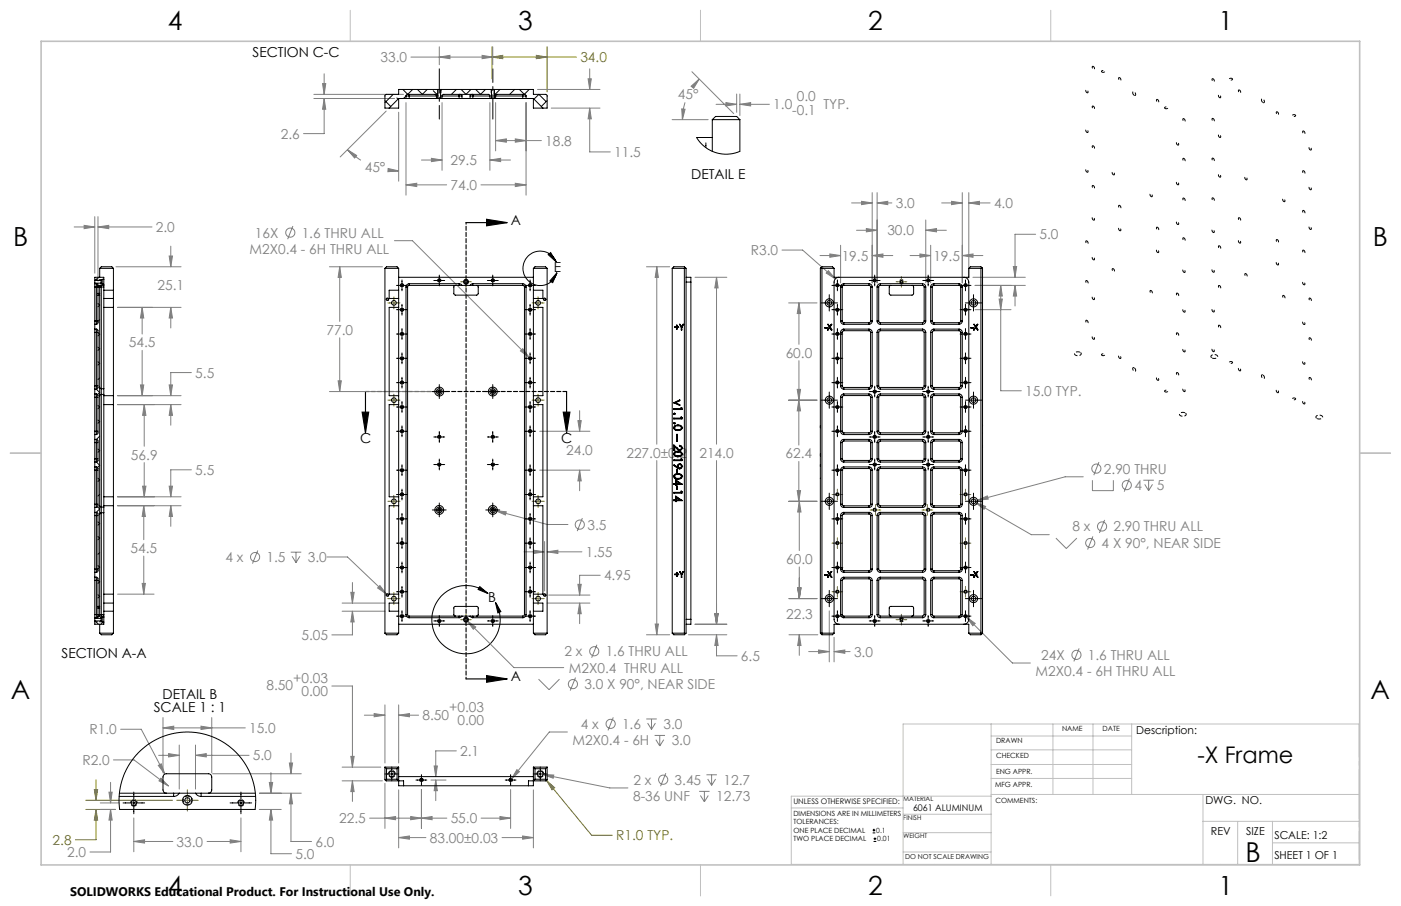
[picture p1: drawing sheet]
<svg xmlns="http://www.w3.org/2000/svg" width="432mm" height="279mm" viewBox="0 0 432 279" stroke-linecap="round" stroke-linejoin="round" font-family="sans-serif">
<defs><g id="words">
<text font-size="8.5" x="383.8" y="265.7">B</text>
<g font-size="8.1">
<text x="51.7" y="9.3">4</text>
<text x="159.7" y="9.3">3</text>
<text x="267.6" y="9.3">2</text>
<text x="375.6" y="9.3">1</text>
<text x="4" y="76">B</text>
<text x="423.1" y="76">B</text>
<text x="3.3" y="215.7">A</text>
<text x="422.4" y="215.7">A</text>
<text x="51.7" y="276">4</text>
<text x="159.7" y="276">3</text>
<text x="267.6" y="276">2</text>
<text x="375.6" y="276">1</text>
</g>
<text font-size="7.1" x="369" y="235.2">-X Frame</text>
<g font-size="4.2">
<text x="77.8" y="17.6">SECTION C-C</text>
<text x="213" y="55.1">DETAIL E</text>
<text x="157.4" y="69.3">A</text>
<text x="170.7" y="84">E</text>
<text x="111" y="136.7">C</text>
<text x="173" y="136.7">C</text>
<text x="150.4" y="185.7">B</text>
<text x="19" y="202.8">SECTION A-A</text>
<text x="50.1" y="215.5">DETAIL B</text>
<text x="157.4" y="210.1">A</text>
<text x="47.4" y="219.7">SCALE 1 : 1</text>
</g>
<g font-size="4.2" fill="#808080">
<text x="117.3" y="19.2">33.0</text>
<text x="209" y="30.6">45°</text>
<text x="238.3" y="33.5">1.0</text>
<text x="244.2" y="35.3">-0.1</text>
<text x="245.6" y="31.2">0.0</text>
<text x="253.8" y="33.5">TYP.</text>
<text x="86.5" y="42.8">2.6</text>
<text x="168" y="44.9">18.8</text>
<text x="112.4" y="53.1">45°</text>
<text x="138.8" y="50.9">29.5</text>
<text x="189.3" y="48.4">11.5</text>
<text x="138.9" y="58.6">74.0</text>
<text x="276.1" y="64.2">3.0</text>
<text x="306.4" y="64.2">4.0</text>
<text x="48" y="71.6">2.0</text>
<text x="78.6" y="73.3">16X</text>
<text x="93" y="73.3">1.6 THRU ALL</text>
<text x="273.5" y="72.6">30.0</text>
<text x="320.4" y="73.8">5.0</text>
<text x="76.9" y="78.4">M2X0.4 - 6H THRU ALL</text>
<text x="231.4" y="78.7">R3.0</text>
<text x="259.4" y="80.4">19.5</text>
<text x="287.7" y="80.4">19.5</text>
<text x="48.6" y="89.4">25.1</text>
<text x="39.7" y="107.1">54.5</text>
<text x="100.6" y="103.2">77.0</text>
<text x="242.2" y="110.3">60.0</text>
<text x="60.2" y="116.5">5.5</text>
<text x="316" y="122.1">15.0 TYP.</text>
<text x="40.4" y="141.7">56.9</text>
<text x="174.5" y="140.4">24.0</text>
<text x="193.1" y="141.1">227.0±0.2</text>
<text x="215.6" y="141.1">214.0</text>
<text x="242.1" y="141.4">62.4</text>
<text x="60.2" y="146.5">5.5</text>
<text x="340.3" y="146">2.90 THRU</text>
<text x="349.6" y="151.1">4</text>
<text x="356.5" y="151.1">5</text>
<text x="181" y="163.3">3.5</text>
<text x="330.5" y="163.9">8 x</text>
<text x="343.2" y="163.9">2.90 THRU ALL</text>
<text x="40.2" y="170.6">54.5</text>
<text x="69.5" y="173.3">4 x</text>
<text x="82.1" y="173.3">1.5</text>
<text x="94.9" y="173.3">3.0</text>
<text x="180.5" y="171.8">1.55</text>
<text x="242.3" y="173.9">60.0</text>
<text x="339.5" y="169">4 X 90°, NEAR SIDE</text>
<text x="186.2" y="179">4.95</text>
<text x="242.3" y="190.9">22.3</text>
<text x="92.9" y="197.4">5.05</text>
<text x="174" y="202.4">2 x</text>
<text x="186.7" y="202.4">1.6 THRU ALL</text>
<text x="228.4" y="203.8">6.5</text>
<text x="263.2" y="202.5">3.0</text>
<text x="320.9" y="203.5">24X</text>
<text x="335.3" y="203.5">1.6 THRU ALL</text>
<text x="175.3" y="207.5">M2X0.4 THRU ALL</text>
<text x="319.2" y="208.6">M2X0.4 - 6H THRU ALL</text>
<text x="82.1" y="212.9">8.50</text>
<text x="90.4" y="210.6">+0.03</text>
<text x="92.9" y="214.7">0.00</text>
<text x="180.1" y="212.5">3.0 X 90°, NEAR SIDE</text>
<text x="130.2" y="221.9">8.50</text>
<text x="138.4" y="219.6">+0.03</text>
<text x="27.6" y="226.5">R1.0</text>
<text x="76.8" y="226">15.0</text>
<text x="141" y="223.7">0.00</text>
<text x="179" y="224.8">4 x</text>
<text x="191.7" y="224.8">1.6</text>
<text x="204.5" y="224.8">3.0</text>
<text x="141.8" y="233.1">2.1</text>
<text x="176.5" y="229.9">M2X0.4 - 6H</text>
<text x="207" y="229.9">3.0</text>
<text x="25.4" y="235.9">R2.0</text>
<text x="78" y="234.5">5.0</text>
<text x="195.2" y="242">2 x</text>
<text x="207.9" y="242">3.45</text>
<text x="223" y="242">12.7</text>
<text x="195.1" y="247.1">8-36 UNF</text>
<text x="220.8" y="247.1">12.73</text>
<text x="104.6" y="253.9">22.5</text>
<text x="138.9" y="253.9">55.0</text>
<text x="54.4" y="261.1">33.0</text>
<text x="97.2" y="261.1">6.0</text>
<text x="132.5" y="259.9">83.00±0.03</text>
<text x="20.7" y="264.4">2.0</text>
<text x="91.1" y="264.9">5.0</text>
</g>
<g font-size="4.2" fill="#808000">
<text x="178.9" y="19.2">34.0</text>
<text x="16.2" y="260.5">2.8</text>
<text x="189.9" y="259.2">R1.0 TYP.</text>
</g>
<text font-size="3.8" x="21.6" y="276.3">SOLIDWORKS Educational Product. For Instructional Use Only.</text>
<g font-size="3.4">
<text x="350.2" y="226.2">Description:</text>
<text x="371.5" y="247.9">DWG. NO.</text>
<text x="373.2" y="257.5">REV</text>
<text x="384.1" y="257.5">SIZE</text>
<text x="392.8" y="258.7">SCALE: 1:2</text>
<text x="392.8" y="264.9">SHEET 1 OF 1</text>
</g>
<text font-size="2.8" x="281.4" y="250">6061 ALUMINUM</text>
<text font-size="2.4" x="244.5" y="247.8">UNLESS OTHERWISE SPECIFIED:</text>
<g font-size="2.2">
<text x="327.3" y="225.4">NAME</text>
<text x="339.8" y="225.4">DATE</text>
<text x="307" y="233.8">CHECKED</text>
<text x="307" y="229.3">DRAWN</text>
<text x="307" y="238.6">ENG APPR.</text>
<text x="306.7" y="242.7">MFG APPR.</text>
<text x="244.5" y="251.5">DIMENSIONS ARE IN MILLIMETERS</text>
<text x="306.8" y="247.7">COMMENTS:</text>
<text x="244.5" y="254.2">TOLERANCES:</text>
<text x="244.5" y="256.8">ONE PLACE DECIMAL</text>
<text x="270.1" y="256.8">0.1</text>
<text x="244.5" y="259.5">TWO PLACE DECIMAL</text>
<text x="270.4" y="259.5">0.01</text>
</g>
<text font-size="2.1" x="279" y="264.9">DO NOT SCALE DRAWING</text>
<g font-size="2">
<text x="278.4" y="247.1">MATERIAL</text>
<text x="278.4" y="253">FINISH</text>
<text x="278.4" y="258.5">WEIGHT</text>
</g>
</g></defs>
<g fill="none" stroke="#808080" stroke-width=".31">
<path d="M126.6 17.6h25.3M135.4 14.4v5.6M135.4 17.6l3.3-.5v1zM148.6 17.1l3.3 .5-3.3 .5zM151.9 14.4v5.6M96.7 29.1h27.7M96.7 30.4h24.9M99.4 25.8h1l-.5 3.3zM99.9 30.4v10.8h-6.3M99.9 22.8v6.3M99.9 30.4l.5 3.3h-1zM119 34.3l-14.2 14.1"/>
<path d="M122.9 34.6v21.3M125.1 31.6v28.6M136.2 31.6v20.9M151 31.6v20.9M152.8 31.6v14.9M162.1 31.6v28.6M165.7 27.6h19.2M169.9 33.3h15M181.3 24.3h.9l-.4 3.3zM181.8 33.3v13.5h6.3M181.8 21.2v6.4M181.8 33.3l.4 3.4h-.9z"/>
<path d="M207.2 36.9h11.1M210.1 33.6l1 .1-.8 3.2zM211.1 31.6l-.6 2.9-.2 2.4M213 26.6l2.5-2.2-1.7 2.8zM213.3 22.1l12.8 12.9M215.5 24.4l-1.8 2.2M220.7 32.2h6.3M223.7 31.6l3.3 .6-3.3 .5zM227 29v5.6M228 32.2l3.4-.6v1.1zM228 29v6.6M228 32.2h9.1"/>
<path d="M107.1 46.2l2.8 1.7-.6 .8zM107.1 46.2l4.1 3.2M119.6 52l3.3 .7-3.3 .3zM119.9 52.5l3 .2M125.1 57h12.6M125.1 57l3.3-.5v1zM129.9 49.4h6.3M133 48.8l3.2 .6-3.2 .4zM148.2 57h13.9M151 49.4l3.3-.6v1zM151 49.4h6.3M152.8 43.4l3.3-.6v1.1z"/>
<path d="M152.8 43.4h14.1M158.8 56.5l3.3 .5-3.3 .5zM158.8 42.8l3.3 .6-3.3 .5zM268.8 59.4v27.8M270.3 59.4v27.8M296.6 59.4v27.8M298.6 59.4v26.3M22.9 70h6.3M25.9 69.5l3.3 .5-3.3 .5zM29.2 66.8v17.4M30.2 66.8v19.9M30.2 70h16.6"/>
<path d="M30.2 70l3.3-.5v1zM52.1 79h1.1l-.6 3.3zM52.6 75.9v6.4M90.3 69.7l-1.6 4.1M121.6 74.2h5.5l36 36M241 77.1h6.4l10.1 8.9M252.7 78.8h6.4M255.8 78.3l3.3 .5-3.3 .5zM259.1 75.6v11.6M262.5 62.6h6.3M264 71h6.3M265.5 62.1l3.3 .5-3.3 .5z"/>
<path d="M267 70.5l3.3 .5-3.3 .5zM268.8 78.8l3.3-.5v1zM268.8 78.8h6.4M270.3 62.6l3.3-.5v1zM270.3 62.6h4.6M280.5 78.8h6.3M283.5 78.3l3.3 .5-3.3 .5zM285.3 71l3.3-.5v1zM285.3 67.8v19.4M285.3 71h6.4M286.8 75.6v11.6M290.2 62.6h6.4"/>
<path d="M293.3 62.1l3.3 .5-3.3 .5zM296.6 78.8l3.3-.5v1zM296.6 78.8h6.3M298.6 62.6l3.3-.5v1zM298.6 62.6h6.6M319.2 72.2h-6.4v13.3M35.7 82.3h20.1M36.2 94.8h19.6M43.8 94.8l.5 3.3h-1zM43.8 94.8v8.2M52.6 94.8l.6 3.3h-1.1zM52.6 94.8v6.3"/>
<path d="M101.5 82.3h16.4M104.7 82.3l.5 3.2h-1zM104.7 82.3v16.8M199.2 82.3h7.2M202.4 82.3l.5 3.2h-1zM202.4 82.3v54.7M214.2 85.5h9.8M220.8 85.5v51.5M220.8 85.5l.5 3.3h-1zM243.1 93.4h8.7M246.2 93.4l.5 3.3h-1zM246.2 93.4v12.8"/>
<path d="M255.3 83.5l2.2 2.5-2.9-1.8zM299.9 85.5h16.1M300.5 88h15.5M300.5 95.5h11.1M307.9 92.2h1l-.5 3.3zM308.4 88l.5 3.3h-1zM308.4 88v32.5h6.4M312.3 82.2h1l-.5 3.3zM312.8 88v6.4M312.8 88l.5 3.3h-1zM43.3 118.7h1l-.5 3.3zM43.8 108.1v13.9"/>
<path d="M52.1 118.7h1.1l-.6 3.3zM59 114.9h-6.4v7.1M104.2 117.4h1l-.5 3.4zM104.7 104.2v16.6M160.4 108.2l.7-.7 2 2.7zM246.2 111.2v12.2M36.2 124.8h19.6M36.2 122h19.6M44.4 124.8v12.8M44.5 124.8l.5 3.3h-1zM52.6 124.8l.6 3.3h-1.1zM52.6 124.8v6.3"/>
<path d="M101.5 120.8h32.6M166.3 133h15.5M178.1 129.7h1l-.5 3.3zM178.6 126.6v6.4M243 123.4h8.8M245.7 120.1h1l-.5 3.3zM246.2 123.4l.5 3.3h-1zM246.2 123.4v13.9M36.2 153.2h19.6M36.2 156h19.6M44 149.9h1l-.5 3.3zM44.3 156l.5 3.3h-1z"/>
<path d="M44.3 156v10.4M44.4 142.7v10.5M52.1 149.9h1.1l-.6 3.3zM52.6 156l.6 3.3h-1.1zM52.6 156v6.3M59 144.9h-6.4v8.3M152.7 157.5l3.3 .3-.2 1zM152.7 157.5l16 4.2h6.3M166.3 145h15.5M178.6 145v6.3M178.6 145l.5 3.3h-1zM179.5 159.8l-1.6 4"/>
<path d="M202.4 142v53.8M220.8 142v50.5M243 154.6h8.8M245.7 151.3h1l-.5 3.3zM246.2 142.3v12.3M246.3 154.6l.6 3.3h-1zM246.3 154.6v15.2M300.7 155l3.1 1.2-.5 .9zM300.7 155l17.2 9.9h5.5M301.3 154.3l3-1.4 .3 1zM333.9 147h-5.6l-27 7.3M336.7 148.1v3.2h6.4v-3.2"/>
<path d="M338.7 142.5l-1.6 4M348.1 147.6l-1.6 4M352.4 148.1h3.2M352.8 149.4l1.2 1.9M354 148.1v3.2M355.2 149.4l-1.2 1.9M43.8 179.9h1l-.5 3.3zM44.3 171.5v11.7M79.4 169.8l-1.6 4M89.6 170.3h3.3M90 171.6l1.2 1.9M91.2 170.3v3.2"/>
<path d="M92.4 171.6l-1.2 1.9M100.8 171.8h6.3l12 11.4M108.6 179.6v6.4M161.5 170.2h6.4M164.5 169.7l3.4 .5-3.4 .5zM167.9 167v15.2M168.6 170.2l3.3-.5v1zM168.6 170.2h10.8M185 177.4h-6.4v6.1M246.3 174.8v9.8M325.4 165.9l3.2 3.3 3.3-3.3M336.8 165.4l-1.6 4.1"/>
<path d="M340.5 160.3l-1.7 4.1M36.2 183.2h11.3M105.4 186h13.3M105.4 188.5h13.3M108.1 182.7h1l-.5 3.3zM108.6 188.5l.5 3.3h-1zM108.6 188.5v7.3h-6.3M117.1 180.6l2 2.6-2.7-1.9zM143.9 191.4l2.7 2-.7 .7zM143.9 191.4l14.5 14.5h15.3M168.6 186h13.2M169.1 183.5h12.7"/>
<path d="M178.1 180.2h1l-.5 3.3zM178.6 186v6.3M178.6 186l.5 3.3h-1zM184 198.8l-1.6 4M199.2 195.8h7.2M201.9 192.4h1l-.5 3.4zM212.2 195.8h11.8M214.2 192.5h9.8M220.3 189.2h1l-.5 3.3zM220.8 195.8v6.4h6.4M220.8 195.8l.5 3.3h-1zM243.2 195.8h8.9"/>
<path d="M243.2 184.6h8.6M245.9 181.3h1l-.6 3.3zM246.3 195.8l.6 3.3h-1zM246.3 195.8v6.3M255.6 188.4v15.7M257.1 196.5v7.6M297.9 190.3l14.1 14.2h5.6M297.9 190.3l2.7 2-.8 .7zM332.6 200l-1.6 4M102.3 211.6h6.3v25M118.6 217.4v17.9M122.9 217.4v17.9"/>
<path d="M166 209.4l3.2 3.3 3.2-3.3M177.4 209l-1.6 4M249.2 200.9h6.4M252.3 200.4l3.3 .5-3.3 .6zM257.1 200.9h4.9M257.1 200.9l3.3-.5v1.1zM35 234.4h6.3l10.6 8M37.2 224.9h6.3l7.3 13.8M48.8 236l.9-.5 1.1 3.2zM48.9 232.9h6.3M49.6 240l2.3 2.4-2.9-1.6zM50.2 221.3v17"/>
<path d="M50.2 224.5h25.4M50.2 224.5l3.4-.6v1.1zM52 232.4l3.2 .5-3.2 .5zM55.2 229.8v13.5M60.3 229.8v13.5M60.3 232.9h16.5M60.3 232.9l3.3-.5v1zM61.9 223.9l3.4 .6-3.4 .5zM65.3 221.3v17M65.5 238.6h27.4M83.5 238.3v6.3M89.2 235.3h1l-.5 3.3z"/>
<path d="M89.7 232.3v6.3M105.4 236.6h12M108.1 233.3h1l-.5 3.3zM112.3 220.6h6.3M115.3 220.1l3.3 .5-3.3 .5zM122.9 220.6h6.1M122.9 220.6l3.3-.5v1zM133.8 236.2h1l-.5 3.3zM140.7 231.6h-6.4v7.9M159.3 237.3l.8 .7-2.5 2.2zM167.4 238.9l20.6 4.1h5.5M167.4 238.9l3.3 .1-.2 1z"/>
<path d="M174.9 225.7h-5.6l-11.7 14.5M189 221.2l-1.6 4M199.2 221.7h3.2M199.6 223l1.2 1.9M200.8 221.7v3.2M201.8 226.8h3.2M202 223l-1.2 1.9M202.1 228.1l1.2 1.9M203.3 226.8v3.2M204.6 228.1l-1.3 1.9M205.2 238.4l-1.6 4.1M217.7 238.9h3.2"/>
<path d="M219.3 238.9v3.3M30.9 249.6h4.7M30.9 247.6h5.8M33.6 244.3h1l-.5 3.3zM34.1 249.6l.5 3.3h-1zM34.1 249.6v13.1h-6.4M34.1 241.3v6.3M41.2 252.2v10.5M41.2 259.5h12.1M41.2 259.5l3.4-.5v1zM63.8 259.5h10.5M70.9 259l3.4 .5-3.4 .5z"/>
<path d="M74.3 252.2v10.5M79.9 249.6h6.8M80 244.6h12.9M83 241.3h1l-.5 3.3zM83.5 249.6v13.7h6.4M83.5 249.6l.5 3.3h-1zM89.7 244.6l.5 3.3h-1zM89.7 244.6v14.9h6.3M105.4 240.8h12.5M108.6 240.8l.5 3.3h-1zM108.6 240.8v6.4M113.9 252.3h23.8"/>
<path d="M118.6 252.3l3.3-.5v1zM118.6 241.6v13.9M122.9 243.6v17.9M122.9 258.3h8.4M122.9 258.3l3.3-.5v1zM126.6 251.8l3.3 .5-3.3 .5zM129.9 252.3l3.3-.5v1zM129.9 243.5v12M132.8 240.6h4.7M134.3 240.6v6.3M134.3 240.6l.5 3.2h-1zM148.3 252.3h9.1"/>
<path d="M154.1 251.8l3.3 .5-3.3 .5zM154.7 258.3h9.7M157.4 243.5v12M161.1 257.8l3.3 .5-3.3 .5zM164.4 243.6v17.9M215.5 244.1h3.2M215.9 245.3l1.2 2M217.1 244.1v3.2M218.1 240.2l1.2 2M218.3 245.3l-1.2 2M220.6 240.2l-1.3 2"/>
<circle cx="89.5" cy="71.7" r="1.4"/>
<circle cx="337.9" cy="144.5" r="1.4"/>
<circle cx="347.3" cy="149.6" r="1.41"/>
<circle cx="78.6" cy="171.8" r="1.41"/>
<circle cx="178.7" cy="161.8" r="1.4"/>
<circle cx="336" cy="167.4" r="1.41"/>
<circle cx="339.7" cy="162.4" r="1.4"/>
<circle cx="176.6" cy="211" r="1.4"/>
<circle cx="183.2" cy="200.8" r="1.41"/>
<circle cx="331.8" cy="202" r="1.42"/>
<circle cx="188.2" cy="223.2" r="1.42"/>
<circle cx="204.4" cy="240.5" r="1.41"/>
</g>
<g fill="none" stroke="#000" stroke-width=".31">
<path d="M217.6 44.1v1.4M168.9 78.5l.8-.6 1.7 2.9zM119.4 91.9l-.4 .4M119.8 92.3l-.4 .4M122.2 88h3.4M122.2 95.5h3.4M123.9 86.3v3.4M123.9 93.8v3.4M133.7 86.5h3.4M135.4 84.8v3.4M150.2 86.5h3.4M151.9 84.8v3.4"/>
<path d="M161.7 88h3.4M161.7 95.5h3.4M163.4 86.3v3.4M163.4 93.8v3.4M167.9 91.9l-.4 .4M168.2 92.3l-.3 .4M171.4 80.8a5.3 5.3 0 0 0-8.3-2.1 5.3 5.3 0 0 0 .6 8.6 5.3 5.3 0 0 0 8-3.2M171.7 84.1l-1.3 3.1-.9-.6zM253.1 93.4h5M255.6 90.9v5M256.4 88h3.4M256.4 95.5h3.4"/>
<path d="M258.1 86.3v3.4M258.1 93.8v3.4M267.9 86.5h3.4M269.6 84.8v3.4M284.4 86.5h3.4M286.1 84.8v3.4M295.9 88h3.4M295.9 95.5h3.4M297.5 93.4h5.1M297.6 86.3v3.4M297.6 93.8v3.4M300 90.9v5"/>
<path d="M122.2 103h3.4M122.2 118h3.4M122.2 110.5h3.4M123.9 101.3v3.4M123.9 108.8v3.4M123.9 116.3v3.4M135.4 118.6v4.3M151.9 118.6v4.3M161.7 103h3.4M161.7 118h3.4M161.7 110.5h3.4M163.4 101.3v3.4"/>
<path d="M163.4 108.8v3.4M163.4 116.3v3.4M256.4 103h3.4M256.4 118h3.4M256.4 110.5h3.4M258.1 101.3v3.4M258.1 108.8v3.4M258.1 116.3v3.4M269.6 119.1v3.3M286.1 119.1v3.3M295.9 103h3.4M295.9 118h3.4"/>
<path d="M295.9 110.5h3.4M297.6 101.3v3.4M297.6 108.8v3.4M297.6 116.3v3.4M122.2 133h3.4M122.2 125.5h3.4M123.9 123.8v3.4M123.9 131.3v3.4M133.2 120.8h4.3M133.7 134.8h3.4M135.4 133.1v3.3M149.7 120.8h4.3"/>
<path d="M150.2 134.8h3.4M151.9 133.1v3.3M161.7 133h3.4M161.7 125.5h3.4M163.4 123.8v3.4M163.4 131.3v3.4M253.1 123.4h5M255.6 120.9v5M256.4 133h3.4M256.4 125.5h3.4M258.1 123.8v3.4M258.1 131.3v3.4"/>
<path d="M267.9 134.8h3.4M267.9 120.8h3.4M269.6 133.1v3.3M284.4 134.8h3.4M284.4 120.8h3.4M286.1 133.1v3.3M295.9 133h3.4M295.9 125.5h3.4M297.5 123.4h5.1M297.6 123.8v3.4M297.6 131.3v3.4M300 120.9v5"/>
<path d="M122.2 145h3.4M122.2 152.5h3.4M123.9 143.3v3.4M123.9 150.8v3.4M123.9 158.3v3.4M133.2 157.3h4.3M133.7 143.3h3.4M135.4 141.6v3.3M135.4 155.1v4.3M149.7 157.3h4.3M150.2 143.3h3.4M151.9 141.6v3.3"/>
<path d="M151.9 155.1v4.3M161.7 145h3.4M161.7 152.5h3.4M163.4 143.3v3.4M163.4 150.8v3.4M163.4 158.3v3.4M253.1 154.6h5M255.6 152.1v5M256.4 145h3.4M258.1 143.3v3.4M258.1 158.3v3.4M267.9 143.3h3.4"/>
<path d="M269.6 141.6v3.3M284.4 143.3h3.4M286.1 141.6v3.3M295.9 145h3.4M297.5 154.6h5.1M297.6 143.3v3.4M297.6 158.3v3.4M300 152.1v5M122.2 175h3.4M122.2 160h3.4M122.2 167.5h3.4M123.9 165.8v3.4"/>
<path d="M123.9 173.3v3.4M161.7 175h3.4M161.7 160h3.4M161.7 167.5h3.4M163.4 165.8v3.4M163.4 173.3v3.4M256.4 175h3.4M256.4 160h3.4M258.1 173.3v3.4M295.9 175h3.4M295.9 160h3.4M297.6 173.3v3.4"/>
<path d="M119.4 183.1l-.4 .4M119.8 183.5l-.4 .4M122.2 190h3.4M122.2 182.5h3.4M123.9 180.8v3.4M123.9 188.3v3.4M133.7 191.5h3.4M135.4 189.8v3.4M147.9 180.9l2.5 2.2-3-1.3zM150.2 191.5h3.4M150.4 183.1a10.5 10.5 0 0 0-16.9 5 10.5 10.5 0 0 0 11.4 13.5 10.5 10.5 0 0 0 7.8-15.9M151.9 189.8v3.4"/>
<path d="M152.7 185.7l1.7 2.9-.9 .4zM161.7 190h3.4M161.7 182.5h3.4M163.4 180.8v3.4M163.4 188.3v3.4M167.9 183.1l-.4 .4M168.2 183.5l-.3 .4M253.1 184.6h5M255.6 182.1v5M256.4 190h3.4M258.1 188.3v3.4M267.9 191.5h3.4"/>
<path d="M269.6 189.8v3.4M284.4 191.5h3.4M286.1 189.8v3.4M295.9 190h3.4M297.5 184.6h5.1M297.6 188.3v3.4M300 182.1v5M118.6 238.7h4.3M120.8 236.5v4.3M129.9 238.9v3.3M157.4 238.9v3.3M164.4 238.7h4.2"/>
<path d="M166.5 236.5v4.3M37.9 247.6h6.7M41.2 244.3v6.7M70.9 247.6h6.7M74.3 244.3v6.7M128.2 240.6h3.4M155.7 240.6h3.3M269 256.9h.8M269 256h.8M269.2 259.5h.9M269.2 258.7h.9M269.3 255.6v.8"/>
<path d="M269.7 258.3v.8"/>
</g>
<path d="M143.6 68.7h12.7M150 67.6l6.3 1.1-6.3 .9zM111.6 127.1h2l-1 6.4zM112.6 120.8v12.7M173.6 127.1h2l-1 6.4zM174.6 120.8v12.7M143.6 209.4h12.7M150 208.4l6.3 1-6.3 1z" fill="none" stroke="#000" stroke-width=".35"/>
<g fill="none" stroke="#808000" stroke-width=".31">
<path d="M151.6 17.6l3.3-.5v1zM151.6 14.4v9.9M151.6 17.6h26.1M165.3 17.1l3.3 .5-3.3 .5zM168.6 14.4v13.9M119.6 93.4h3.7M121.4 91.5v3.7M142 86.9h3.3M143.6 85.3v3.2M164 93.4h3.7M165.8 91.5v3.7M276.2 86.9h3.3"/>
<path d="M277.8 85.3v3.2M119.6 123.4h3.7M121.4 121.6v3.6M164 123.4h3.7M165.8 121.6v3.6M119.6 154.6h3.7M121.4 152.8v3.7M164 154.6h3.7M165.8 152.8v3.7M256.4 152.5h3.3M258.1 150.8v3.4M268.2 157.3h3.3"/>
<path d="M269.8 155.6v3.3M284.2 157.3h3.3M285.8 155.6v3.3M295.9 152.5h3.3M297.6 150.8v3.4M256.4 167.5h3.3M258.1 165.8v3.4M295.9 167.5h3.3M297.6 165.8v3.4M119.6 184.6h3.7M121.4 182.7v3.7M142 191.1h3.3"/>
<path d="M143.6 189.4v3.4M164 184.6h3.7M165.8 182.7v3.7M256.4 182.5h3.3M258.1 180.9v3.2M276.2 191.1h3.3M277.8 189.4v3.4M295.9 182.5h3.3M297.6 180.9v3.2M26.4 246.8h26.8M26.4 249.6h9.2M29.1 243.5h1l-.5 3.3z"/>
<path d="M29.6 249.6l.5 3.3h-1zM29.6 249.6v9.4h-6.4M29.6 240.5v6.3M54.4 246.8h6.7M57.7 243.5v6.6M168.5 240.7l2.5 2.2-.9 .7zM168.5 240.7l13.9 16.9h6.3"/>
</g>
<path d="M143.6 87.5a.65 .65 0 0 1-.5-.9 .65 .65 0 0 1 1.1-.1 .65 .65 0 0 1-.4 1h-.2M277.8 87.5a.65 .65 0 0 0 .6-.9 .65 .65 0 0 0-1.1-.1 .65 .65 0 0 0 .4 1h.1M143.6 190.4a.65 .65 0 0 1 .6 1 .65 .65 0 0 1-1.1 .1 .65 .65 0 0 1 .4-1.1h.1M277.8 190.4a.65 .65 0 0 0-.5 1 .65 .65 0 0 0 1.1 .1 .65 .65 0 0 0-.4-1.1h-.2" fill="none" stroke="#000" stroke-width=".31" stroke-dasharray="1.3 .6" stroke-dashoffset=".5" stroke-linecap="butt"/>
<g fill="none" stroke="#000" stroke-width=".31" stroke-dasharray="1.3 .6" stroke-linecap="butt">
<path d="M349.6 29.4a.55 .55 0 0 1-.5-.5 .55 .55 0 0 1 .4-.6 .54 .54 0 0 1 .6 .5 .54 .54 0 0 1-.5 .6M389.2 31.6a.54 .54 0 0 0 .6-.5 .54 .54 0 0 0-.6-.6 .54 .54 0 0 0-.5 .6 .54 .54 0 0 0 .5 .5M123.9 87.5a.5 .5 0 0 0-.5 .7 .5 .5 0 0 0 .9 .1 .5 .5 0 0 0-.3-.8h-.1M123.9 96a.5 .5 0 0 1-.5-.7 .5 .5 0 0 1 .9-.1 .5 .5 0 0 1-.3 .8h-.1M135.4 86a.5 .5 0 0 0-.5 .7 .5 .5 0 0 0 .9 .1 .5 .5 0 0 0-.3-.8h-.1M151.9 86a.5 .5 0 0 0-.5 .7 .5 .5 0 0 0 .9 .1 .5 .5 0 0 0-.3-.8h-.1M163.4 87.5a.5 .5 0 0 0-.5 .7 .5 .5 0 0 0 .9 .1 .5 .5 0 0 0-.3-.8h-.1M163.4 96a.5 .5 0 0 1-.5-.7 .5 .5 0 0 1 .9-.1 .5 .5 0 0 1-.3 .8h-.1M258.1 87.5a.5 .5 0 0 1 .4 .7 .5 .5 0 0 1-.8 .1 .5 .5 0 0 1 .3-.8h.1M258.1 96a.5 .5 0 0 0 .4-.7 .5 .5 0 0 0-.8-.1 .5 .5 0 0 0 .3 .8h.1M269.6 86a.5 .5 0 0 1 .4 .7 .5 .5 0 0 1-.8 .1 .5 .5 0 0 1 .3-.8h.1M286.1 86a.5 .5 0 0 1 .4 .7 .5 .5 0 0 1-.8 .1 .5 .5 0 0 1 .3-.8h.1"/>
<path d="M297.6 87.5a.5 .5 0 0 1 .4 .7 .5 .5 0 0 1-.8 .1 .5 .5 0 0 1 .3-.8h.1M297.6 96a.5 .5 0 0 0 .4-.7 .5 .5 0 0 0-.8-.1 .5 .5 0 0 0 .3 .8h.1M123.9 102.5a.5 .5 0 0 0-.5 .7 .5 .5 0 0 0 .9 .1 .5 .5 0 0 0-.3-.8h-.1M123.9 117.5a.5 .5 0 0 0-.5 .7 .5 .5 0 0 0 .9 .1 .5 .5 0 0 0-.3-.8h-.1M123.9 111a.5 .5 0 0 1-.5-.7 .5 .5 0 0 1 .9-.1 .5 .5 0 0 1-.3 .8h-.1M163.4 102.5a.5 .5 0 0 0-.5 .7 .5 .5 0 0 0 .9 .1 .5 .5 0 0 0-.3-.8h-.1M163.4 117.5a.5 .5 0 0 0-.5 .7 .5 .5 0 0 0 .9 .1 .5 .5 0 0 0-.3-.8h-.1M163.4 111a.5 .5 0 0 1-.5-.7 .5 .5 0 0 1 .9-.1 .5 .5 0 0 1-.3 .8h-.1M258.1 102.5a.5 .5 0 0 1 .4 .7 .5 .5 0 0 1-.8 .1 .5 .5 0 0 1 .3-.8h.1M258.1 117.5a.5 .5 0 0 1 .4 .7 .5 .5 0 0 1-.8 .1 .5 .5 0 0 1 .3-.8h.1M258.1 111a.5 .5 0 0 0 .4-.7 .5 .5 0 0 0-.8-.1 .5 .5 0 0 0 .3 .8h.1M297.6 102.5a.5 .5 0 0 1 .4 .7 .5 .5 0 0 1-.8 .1 .5 .5 0 0 1 .3-.8h.1"/>
<path d="M297.6 117.5a.5 .5 0 0 1 .4 .7 .5 .5 0 0 1-.8 .1 .5 .5 0 0 1 .3-.8h.1M297.6 111a.5 .5 0 0 0 .4-.7 .5 .5 0 0 0-.8-.1 .5 .5 0 0 0 .3 .8h.1M349.6 113.4a.55 .55 0 0 1 .5 .5 .55 .55 0 0 1-.5 .6 .54 .54 0 0 1-.6-.5 .54 .54 0 0 1 .6-.6M389.2 115.6a.54 .54 0 0 0-.5 .6 .54 .54 0 0 0 .6 .5 .54 .54 0 0 0 .5-.5 .54 .54 0 0 0-.6-.6M123.9 132.5a.5 .5 0 0 0-.5 .7 .5 .5 0 0 0 .9 .1 .5 .5 0 0 0-.3-.8h-.1M123.9 126a.5 .5 0 0 1-.5-.7 .5 .5 0 0 1 .9-.1 .5 .5 0 0 1-.3 .8h-.1M135.4 134.2a.5 .5 0 0 0-.5 .8 .5 .5 0 0 0 .9 0 .5 .5 0 0 0-.3-.8h-.1M135.4 121.2a.5 .5 0 0 1-.5-.7 .5 .5 0 0 1 .9-.1 .5 .5 0 0 1-.3 .8h-.1M151.9 134.2a.5 .5 0 0 0-.5 .8 .5 .5 0 0 0 .9 0 .5 .5 0 0 0-.3-.8h-.1M151.9 121.2a.5 .5 0 0 1-.5-.7 .5 .5 0 0 1 .9-.1 .5 .5 0 0 1-.3 .8h-.1M163.4 132.5a.5 .5 0 0 0-.5 .7 .5 .5 0 0 0 .9 .1 .5 .5 0 0 0-.3-.8h-.1M163.4 126a.5 .5 0 0 1-.5-.7 .5 .5 0 0 1 .9-.1 .5 .5 0 0 1-.3 .8h-.1"/>
<path d="M258.1 132.5a.5 .5 0 0 1 .4 .7 .5 .5 0 0 1-.8 .1 .5 .5 0 0 1 .3-.8h.1M258.1 126a.5 .5 0 0 0 .4-.7 .5 .5 0 0 0-.8-.1 .5 .5 0 0 0 .3 .8h.1M269.6 134.2a.5 .5 0 0 1 .4 .8 .5 .5 0 0 1-.8 0 .5 .5 0 0 1 .3-.8h.1M269.6 121.2a.5 .5 0 0 0 .4-.7 .5 .5 0 0 0-.8-.1 .5 .5 0 0 0 .3 .8h.1M286.1 134.2a.5 .5 0 0 1 .4 .8 .5 .5 0 0 1-.8 0 .5 .5 0 0 1 .3-.8h.1M286.1 121.2a.5 .5 0 0 0 .4-.7 .5 .5 0 0 0-.8-.1 .5 .5 0 0 0 .3 .8h.1M297.6 132.5a.5 .5 0 0 1 .4 .7 .5 .5 0 0 1-.8 .1 .5 .5 0 0 1 .3-.8h.1M297.6 126a.5 .5 0 0 0 .4-.7 .5 .5 0 0 0-.8-.1 .5 .5 0 0 0 .3 .8h.1M123.9 145.5a.5 .5 0 0 0 .4-.7 .5 .5 0 0 0-.8-.1 .5 .5 0 0 0 .3 .8h.1M123.9 152a.5 .5 0 0 1 .4 .7 .5 .5 0 0 1-.8 .1 .5 .5 0 0 1 .3-.8h.1M135.4 143.7a.5 .5 0 0 0 .4-.7 .5 .5 0 0 0-.8-.1 .5 .5 0 0 0 .3 .8h.1M135.4 156.7a.5 .5 0 0 1 .4 .8 .5 .5 0 0 1-.8 0 .5 .5 0 0 1 .3-.8h.1"/>
<path d="M151.9 143.7a.5 .5 0 0 0 .4-.7 .5 .5 0 0 0-.8-.1 .5 .5 0 0 0 .3 .8h.1M151.9 156.7a.5 .5 0 0 1 .4 .8 .5 .5 0 0 1-.8 0 .5 .5 0 0 1 .3-.8h.1M163.4 145.5a.5 .5 0 0 0 .4-.7 .5 .5 0 0 0-.8-.1 .5 .5 0 0 0 .3 .8h.1M163.4 152a.5 .5 0 0 1 .4 .7 .5 .5 0 0 1-.8 .1 .5 .5 0 0 1 .3-.8h.1M258.1 145.5a.5 .5 0 0 1-.5-.7 .5 .5 0 0 1 .9-.1 .5 .5 0 0 1-.3 .8h-.1M258.1 152a.5 .5 0 0 0-.5 .7 .5 .5 0 0 0 .9 .1 .5 .5 0 0 0-.3-.8h-.1M269.6 143.7a.5 .5 0 0 1-.5-.7 .5 .5 0 0 1 .9-.1 .5 .5 0 0 1-.3 .8h-.1M269.6 156.7a.5 .5 0 0 0-.5 .8 .5 .5 0 0 0 .9 0 .5 .5 0 0 0-.3-.8h-.1M286.1 143.7a.5 .5 0 0 1-.5-.7 .5 .5 0 0 1 .9-.1 .5 .5 0 0 1-.3 .8h-.1M286.1 156.7a.5 .5 0 0 0-.5 .8 .5 .5 0 0 0 .9 0 .5 .5 0 0 0-.3-.8h-.1M297.6 145.5a.5 .5 0 0 1-.5-.7 .5 .5 0 0 1 .9-.1 .5 .5 0 0 1-.3 .8h-.1M297.6 152a.5 .5 0 0 0-.5 .7 .5 .5 0 0 0 .9 .1 .5 .5 0 0 0-.3-.8h-.1"/>
<path d="M123.9 175.5a.5 .5 0 0 0 .4-.7 .5 .5 0 0 0-.8-.1 .5 .5 0 0 0 .3 .8h.1M123.9 160.5a.5 .5 0 0 0 .4-.7 .5 .5 0 0 0-.8-.1 .5 .5 0 0 0 .3 .8h.1M123.9 167a.5 .5 0 0 1 .4 .7 .5 .5 0 0 1-.8 .1 .5 .5 0 0 1 .3-.8h.1M163.4 175.5a.5 .5 0 0 0 .4-.7 .5 .5 0 0 0-.8-.1 .5 .5 0 0 0 .3 .8h.1M163.4 160.5a.5 .5 0 0 0 .4-.7 .5 .5 0 0 0-.8-.1 .5 .5 0 0 0 .3 .8h.1M163.4 167a.5 .5 0 0 1 .4 .7 .5 .5 0 0 1-.8 .1 .5 .5 0 0 1 .3-.8h.1M258.1 175.5a.5 .5 0 0 1-.5-.7 .5 .5 0 0 1 .9-.1 .5 .5 0 0 1-.3 .8h-.1M258.1 160.5a.5 .5 0 0 1-.5-.7 .5 .5 0 0 1 .9-.1 .5 .5 0 0 1-.3 .8h-.1M258.1 167a.5 .5 0 0 0-.5 .7 .5 .5 0 0 0 .9 .1 .5 .5 0 0 0-.3-.8h-.1M297.6 175.5a.5 .5 0 0 1-.5-.7 .5 .5 0 0 1 .9-.1 .5 .5 0 0 1-.3 .8h-.1M297.6 160.5a.5 .5 0 0 1-.5-.7 .5 .5 0 0 1 .9-.1 .5 .5 0 0 1-.3 .8h-.1M297.6 167a.5 .5 0 0 0-.5 .7 .5 .5 0 0 0 .9 .1 .5 .5 0 0 0-.3-.8h-.1"/>
<path d="M123.9 190.5a.5 .5 0 0 0 .4-.7 .5 .5 0 0 0-.8-.1 .5 .5 0 0 0 .3 .8h.1M123.9 182a.5 .5 0 0 1 .4 .7 .5 .5 0 0 1-.8 .1 .5 .5 0 0 1 .3-.8h.1M135.4 192a.5 .5 0 0 0 .4-.7 .5 .5 0 0 0-.8-.1 .5 .5 0 0 0 .3 .8h.1M151.9 192a.5 .5 0 0 0 .4-.7 .5 .5 0 0 0-.8-.1 .5 .5 0 0 0 .3 .8h.1M163.4 190.5a.5 .5 0 0 0 .4-.7 .5 .5 0 0 0-.8-.1 .5 .5 0 0 0 .3 .8h.1M163.4 182a.5 .5 0 0 1 .4 .7 .5 .5 0 0 1-.8 .1 .5 .5 0 0 1 .3-.8h.1M258.1 190.5a.5 .5 0 0 1-.5-.7 .5 .5 0 0 1 .9-.1 .5 .5 0 0 1-.3 .8h-.1M258.1 182a.5 .5 0 0 0-.5 .7 .5 .5 0 0 0 .9 .1 .5 .5 0 0 0-.3-.8h-.1M269.6 192a.5 .5 0 0 1-.5-.7 .5 .5 0 0 1 .9-.1 .5 .5 0 0 1-.3 .8h-.1M286.1 192a.5 .5 0 0 1-.5-.7 .5 .5 0 0 1 .9-.1 .5 .5 0 0 1-.3 .8h-.1M297.6 190.5a.5 .5 0 0 1-.5-.7 .5 .5 0 0 1 .9-.1 .5 .5 0 0 1-.3 .8h-.1M297.6 182a.5 .5 0 0 0-.5 .7 .5 .5 0 0 0 .9 .1 .5 .5 0 0 0-.3-.8h-.1"/>
<path d="M129.9 240a.5 .5 0 0 0-.5 .8 .5 .5 0 0 0 .9 0 .5 .5 0 0 0-.3-.8h-.1M129.9 240a.5 .5 0 0 1 .4 .8 .5 .5 0 0 1-.8 0 .5 .5 0 0 1 .3-.8h.1M157.4 240a.5 .5 0 0 0-.5 .8 .5 .5 0 0 0 .9 0 .5 .5 0 0 0-.3-.8h-.1M157.4 240a.5 .5 0 0 1 .4 .8 .5 .5 0 0 1-.8 0 .5 .5 0 0 1 .3-.8h.1"/>
</g>
<path d="M120.8 239.7a1.04 1.04 0 0 1-1-1.5 1.04 1.04 0 0 1 1.8-.1 1.04 1.04 0 0 1-.7 1.6h-.1M166.5 239.7a1.04 1.04 0 0 1-.9-1.5 1.04 1.04 0 0 1 1.8-.1 1.04 1.04 0 0 1-.7 1.6h-.2" fill="none" stroke="#000" stroke-width=".31" stroke-dasharray="1.3 .6" stroke-dashoffset=".2" stroke-linecap="butt"/>
<g fill="none" stroke="#000" stroke-width=".31" stroke-dasharray="1.3 .6" stroke-dashoffset=".3" stroke-linecap="butt">
<path d="M335 28.6a.4 .4 0 0 1-.4-.4 .4 .4 0 0 1 .4-.4l.4 .6-.4 .2M337 32.7a.38 .38 0 0 0-.3 .6 .38 .38 0 0 0 .6 .1l-.3-.7M337 20.5a.38 .38 0 0 0-.3 .6 .38 .38 0 0 0 .6 0l-.3-.6M339.6 22.2a.38 .38 0 0 1 .4-.5 .38 .38 0 0 1 .4 .5h-.8M345.1 24a.38 .38 0 0 0-.2 .5 .38 .38 0 0 0 .6 .1l-.4-.6M356.8 30.7a.38 .38 0 0 0-.3 .6 .38 .38 0 0 0 .6 0l-.3-.6M359.1 33.5a.38 .38 0 0 1 .3-.5 .38 .38 0 0 1 .4 .4l-.7 .1M364.9 36.6a.38 .38 0 0 0-.2 .6 .38 .38 0 0 0 .6 .1l-.4-.7M373.9 24.3a.4 .4 0 0 1 .4 .4 .4 .4 0 0 1-.4 .4l-.3-.6 .3-.2M373.9 36.6a.4 .4 0 0 1 .4 .4 .4 .4 0 0 1-.4 .4l-.3-.7 .3-.1M375.9 30.1a.38 .38 0 0 0 .2-.5 .38 .38 0 0 0-.6-.1l.4 .6M379.7 24.2a.38 .38 0 0 1-.3 .5 .38 .38 0 0 1-.4-.5h.7"/>
<path d="M382 27.8a.4 .4 0 0 1 .5 .4 .4 .4 0 0 1-.5 .4l-.3-.7 .3-.1M393.7 34.5a.4 .4 0 0 1 .4 .4 .4 .4 0 0 1-.4 .4l-.3-.6 .3-.2M399.2 35.4a.38 .38 0 0 1-.4 .5 .38 .38 0 0 1-.3-.5h.7M335 40.8a.4 .4 0 0 1-.4-.4 .4 .4 0 0 1 .4-.4l.4 .7-.4 .1M335 53.1a.4 .4 0 0 1-.4-.4 .4 .4 0 0 1 .4-.4l.4 .6-.4 .2M337 45a.38 .38 0 0 0-.3 .5 .38 .38 0 0 0 .6 .1l-.3-.6M337 57.2a.38 .38 0 0 0-.3 .6 .38 .38 0 0 0 .6 .1l-.3-.7M343.1 53.9a.4 .4 0 0 1-.4-.4 .4 .4 0 0 1 .5-.4l.3 .6-.4 .2M362.9 44.7a.4 .4 0 0 1-.4-.4 .4 .4 0 0 1 .5-.4l.3 .7-.4 .1M362.9 57a.4 .4 0 0 1-.4-.5 .4 .4 0 0 1 .5-.3l.3 .6-.4 .2M364.9 48.9a.38 .38 0 0 0-.2 .5 .38 .38 0 0 0 .6 .1l-.4-.6M373.9 48.8a.4 .4 0 0 1 .4 .4 .4 .4 0 0 1-.4 .4l-.3-.6 .3-.2"/>
<path d="M375.9 42.4a.38 .38 0 0 0 .2-.6 .38 .38 0 0 0-.6-.1l.4 .7M375.9 54.6a.38 .38 0 0 0 .2-.6 .38 .38 0 0 0-.6 0l.4 .6M384 55.4a.38 .38 0 0 0 .3-.5 .38 .38 0 0 0-.6-.1l.3 .6M401.8 52.7a.4 .4 0 0 1 .5 .4 .4 .4 0 0 1-.5 .4l-.3-.7 .3-.1M401.8 40.4a.4 .4 0 0 1 .5 .5 .4 .4 0 0 1-.5 .3l-.3-.6 .3-.2M403.8 46.2a.38 .38 0 0 0 .3-.5 .38 .38 0 0 0-.6-.1l.3 .6M403.8 58.5a.38 .38 0 0 0 .3-.6 .38 .38 0 0 0-.6-.1l.3 .7M335 74.3a.4 .4 0 0 1 .4 .4 .4 .4 0 0 1-.4 .4l-.3-.6 .3-.2M337 67.9a.38 .38 0 0 0 .2-.6 .38 .38 0 0 0-.6-.1l.4 .7M345.1 63.4a.38 .38 0 0 0-.2 .5 .38 .38 0 0 0 .6 .1l-.4-.6M345.1 71.1a.38 .38 0 0 0 .3-.5 .38 .38 0 0 0-.6-.1l.3 .6M354.8 60.6a.4 .4 0 0 1-.4-.4 .4 .4 0 0 1 .4-.4l.3 .7-.3 .1"/>
<path d="M356.8 70.1a.38 .38 0 0 0-.3 .6 .38 .38 0 0 0 .6 0l-.3-.6M356.8 77.9a.38 .38 0 0 0 .2-.6 .38 .38 0 0 0-.6-.1l.4 .7M362.9 69.2a.4 .4 0 0 1-.4-.4 .4 .4 0 0 1 .5-.4l.3 .7-.4 .1M364.9 61.1a.38 .38 0 0 0-.2 .6 .38 .38 0 0 0 .6 0l-.4-.6M364.9 73.4a.38 .38 0 0 0-.2 .5 .38 .38 0 0 0 .6 .1l-.4-.6M373.9 61.1a.4 .4 0 0 1 .4 .4 .4 .4 0 0 1-.4 .3l-.3-.6 .3-.1M373.9 71.7a.4 .4 0 0 1-.4-.4 .4 .4 0 0 1 .4-.4l.4 .6-.4 .2M375.9 75.8a.38 .38 0 0 0-.3 .6 .38 .38 0 0 0 .6 .1l-.3-.7M382 67.2a.4 .4 0 0 1 .5 .4 .4 .4 0 0 1-.5 .4l-.3-.7 .3-.1M382 74.9a.4 .4 0 0 1-.4-.4 .4 .4 0 0 1 .5-.4l.3 .7-.4 .1M393.7 73.9a.4 .4 0 0 1 .4 .4 .4 .4 0 0 1-.4 .4l-.3-.6 .3-.2M395.7 62.2a.38 .38 0 0 0 .2-.6 .38 .38 0 0 0-.6-.1l.4 .7"/>
<path d="M401.8 64.9a.4 .4 0 0 1 .5 .4 .4 .4 0 0 1-.5 .4l-.3-.6 .3-.2M401.8 77.2a.4 .4 0 0 1 .5 .4 .4 .4 0 0 1-.5 .4l-.3-.7 .3-.1M403.8 70.7a.38 .38 0 0 0 .3-.5 .38 .38 0 0 0-.6-.1l.3 .6M335 98.8a.4 .4 0 0 1 .4 .4 .4 .4 0 0 1-.4 .4l-.3-.7 .3-.1M335 86.6a.4 .4 0 0 1 .4 .4 .4 .4 0 0 1-.4 .3l-.3-.6 .3-.1M337 92.4a.38 .38 0 0 0 .2-.6 .38 .38 0 0 0-.6-.1l.4 .7M337 80.1a.38 .38 0 0 0 .2-.6 .38 .38 0 0 0-.6 0l.4 .6M343.1 82.9a.4 .4 0 0 1 .5 .4 .4 .4 0 0 1-.5 .4l-.3-.7 .3-.1M354.8 89.6a.4 .4 0 0 1 .4 .4 .4 .4 0 0 1-.4 .4l-.4-.6 .4-.2M362.9 90.4a.4 .4 0 0 1 .5 .4 .4 .4 0 0 1-.5 .4l-.3-.6 .3-.2M364.9 96.2a.38 .38 0 0 0 .3-.5 .38 .38 0 0 0-.6-.1l.3 .6M364.9 84a.38 .38 0 0 0 .3-.6 .38 .38 0 0 0-.6-.1l.3 .7"/>
<path d="M373.9 96.2a.4 .4 0 0 1-.4-.5 .4 .4 0 0 1 .4-.3l.4 .6-.4 .2M373.9 83.9a.4 .4 0 0 1-.4-.4 .4 .4 0 0 1 .4-.4l.4 .7-.4 .1M375.9 88.1a.38 .38 0 0 0-.3 .5 .38 .38 0 0 0 .6 .1l-.3-.6M384 84.4a.38 .38 0 0 0-.2 .6 .38 .38 0 0 0 .6 0l-.4-.6M393.7 81.7a.4 .4 0 0 1-.4-.4 .4 .4 0 0 1 .4-.4l.4 .6-.4 .2M395.7 91.1a.38 .38 0 0 0-.3 .6 .38 .38 0 0 0 .6 .1l-.3-.7M401.8 87.8a.4 .4 0 0 1-.4-.4 .4 .4 0 0 1 .5-.4l.3 .6-.4 .2M403.8 92a.38 .38 0 0 0-.2 .5 .38 .38 0 0 0 .6 .1l-.4-.6M337 104.6a.38 .38 0 0 0 .2-.6 .38 .38 0 0 0-.6 0l.4 .6M339.6 109.6a.4 .4 0 0 0 .6 .2 .4 .4 0 0 0 .1-.6h-.6l-.2 .2 .1 .2M345.1 110.5a.38 .38 0 0 0 .3-.5 .38 .38 0 0 0-.6-.1l.3 .6M356.8 117.3a.38 .38 0 0 0 .2-.6 .38 .38 0 0 0-.6-.1l.4 .7"/>
<path d="M362.9 114.9a.4 .4 0 0 1 .5 .4 .4 .4 0 0 1-.5 .4l-.3-.6 .3-.2M362.9 102.7a.4 .4 0 0 1 .5 .4 .4 .4 0 0 1-.5 .4l-.3-.7 .3-.1M364.9 108.5a.38 .38 0 0 0 .3-.6 .38 .38 0 0 0-.6-.1l.3 .7M373.9 108.4a.4 .4 0 0 1-.4-.4 .4 .4 0 0 1 .4-.4l.4 .7-.4 .1M375.9 100.3a.38 .38 0 0 0-.3 .6 .38 .38 0 0 0 .6 .1l-.3-.7M379.7 111.6a.4 .4 0 0 0-.5-.2 .4 .4 0 0 0-.1 .6h.6l.2-.2-.2-.2M382 114.3a.4 .4 0 0 1-.4-.4 .4 .4 0 0 1 .5-.4l.3 .7-.4 .1M401.8 112.3a.4 .4 0 0 1-.4-.4 .4 .4 0 0 1 .5-.4l.3 .6-.4 .2M401.8 100a.4 .4 0 0 1-.4-.4 .4 .4 0 0 1 .5-.4l.3 .7-.4 .1M403.8 116.5a.38 .38 0 0 0-.2 .5 .38 .38 0 0 0 .6 .1l-.4-.6M403.8 104.2a.38 .38 0 0 0-.2 .6 .38 .38 0 0 0 .6 0l-.4-.6M359.1 120.8a.4 .4 0 0 0 .6 .2 .4 .4 0 0 0 0-.6h-.6l-.2 .2 .2 .2"/>
<path d="M364.9 120.7a.38 .38 0 0 0 .3-.5 .38 .38 0 0 0-.6-.1l.3 .6M393.7 121.1a.4 .4 0 0 1-.4-.4 .4 .4 0 0 1 .4-.4l.4 .6-.4 .2M399.2 122.8a.4 .4 0 0 0-.6-.2 .4 .4 0 0 0-.1 .6h.7l.1-.2-.1-.2M401.8 124.5a.4 .4 0 0 1-.4-.4 .4 .4 0 0 1 .5-.4l.3 .7-.4 .1"/>
</g>
<path d="M332.9 108.7a.98 .98 0 0 0-1-.3 .98 .98 0 0 0-.6 .9 1.08 1.08 0 0 0 1.1 .4 1.08 1.08 0 0 0 .8-.8l-.3-.2M373.5 110.4a.98 .98 0 0 0 1.1 .2 .98 .98 0 0 0 .6-.9 1.08 1.08 0 0 0-1.1-.4 1.08 1.08 0 0 0-.8 .9l.2 .2M365.3 127.3a.98 .98 0 0 0-1.1-.2 .98 .98 0 0 0-.6 .9 1.08 1.08 0 0 0 1.1 .4 1.08 1.08 0 0 0 .8-.8l-.2-.3M405.9 129a.98 .98 0 0 0 1 .3 .98 .98 0 0 0 .7-.9 1.08 1.08 0 0 0-1.2-.4 1.08 1.08 0 0 0-.8 .8l.3 .2" fill="none" stroke="#000" stroke-width=".31" stroke-dasharray="1.3 .6" stroke-dashoffset="-.1" stroke-linecap="butt"/>
<path d="M41.3 248.6a1 1 0 0 0 .9-1.4 1 1 0 0 0-1.6-.3 1 1 0 0 0 .3 1.6l.4 .1M57.8 245.5a1.3 1.3 0 0 1 1.2 1.8 1.3 1.3 0 0 1-2.1 .4 1.3 1.3 0 0 1 .4-2.1l.5-.1M74.3 248.6a1 1 0 0 0 .9-1.4 1 1 0 0 0-1.6-.3 1 1 0 0 0 .3 1.6l.4 .1" fill="none" stroke="#000" stroke-width=".31" stroke-dasharray="1.3 .6" stroke-dashoffset=".4" stroke-linecap="butt"/>
<path d="M135.4 21.2v15.5M151.9 36.7v-15.5" fill="none" stroke="#000" stroke-width=".31" stroke-dasharray="15.2 1.3 1.3 1.3" stroke-dashoffset="7.8"/>
<path d="M143.6 68.6v140.8" fill="none" stroke="#000" stroke-width=".35" stroke-dasharray="1.3 .6" stroke-dashoffset=".8"/>
<path d="M174.6 120.7h-62" fill="none" stroke="#000" stroke-width=".35" stroke-dasharray="1.3 .6" stroke-dashoffset=".1"/>
<path d="M418.9 223.3v43.3" fill="none" stroke="#c0c0c0" stroke-width=".31" stroke-dasharray="15.2 1.3 1.3 1.3" stroke-dashoffset="5"/>
<g fill="none" stroke="#c0c0c0" stroke-width=".31">
<path d="M108 3.2v9.5M215.9 3.2v9.5M323.8 3.2v9.5M3.1 139.7h9.6M419.1 139.7h9.5M305.5 223.3v43.3M305.5 235.8h43.3M305.5 231.2h43.3M305.5 227h43.3M324.5 223.3v21.7M336.9 223.3v21.7M348.8 223.3v21.7"/>
<path d="M243.9 249.2h34.4M278.3 256.8h27.2M278.3 251.1h27.3M305.5 245h113.4M305.5 240.1h43.3M305.5 245.5h-61.6v21.1h175M370.8 245v21.6M370.8 253.3h48.1M381.5 253.3v13.3M392.2 259.9h26.7M392.2 253.3v13.3M108 266.7v9.6"/>
<path d="M215.9 266.7v9.6M278.3 262.7h27.2M323.8 266.7v9.6M418.9 265.1v-41.8h-140.6v43.3"/>
</g>
<path d="M12.7 12.7h406.4v254h-406.4z" fill="none" stroke="#c0c0c0" stroke-width=".5"/>
<path d="M31.4 87.5h-1.4M31.4 190.4h-1.4" fill="none" stroke="#000" stroke-width=".31" stroke-dasharray="1.3 .6" stroke-dashoffset=".7"/>
<path d="M31.4 86.2h-2.2M31.4 191.7h-2.2" fill="none" stroke="#000" stroke-width=".31" stroke-dasharray="1.3 .6" stroke-dashoffset=".5"/>
<path d="M134.9 30.4v-2.8M135.9 30.4v-2.8M151.4 30.4v-2.8M152.4 30.4v-2.8" fill="none" stroke="#000" stroke-width=".31" stroke-dasharray="1.3 .6" stroke-dashoffset=".2"/>
<g fill="#000">
<path d="M150 67.6l6.3 1.1-6.3 .9zM150 208.4l6.3 1-6.3 1zM173.6 127.1h2l-1 6.4zM111.6 127.1h2l-1 6.4z"/>
<path d="M147.9 180.9l2.5 2.2-3-1.3zM152.7 185.7l1.7 2.9-.9 .4zM168.9 78.5l.8-.6 1.7 2.9zM171.7 84.1l-1.3 3.1-.9-.6z"/>
</g>
<path d="M168.5 240.7l1.6 2.9 .9-.7zM29.1 243.5h1l-.5 3.3zM29.6 249.6l.5 3.3h-1zM165.3 17.1l3.3 .5-3.3 .5zM151.6 17.6l3.3-.5v1z" fill="#808000"/>
<path d="M108.1 182.7h1l-.5 3.3zM108.6 188.5l.5 3.3h-1zM164.5 169.7l3.4 .5-3.4 .5zM168.6 170.2l3.3-.5v1zM178.1 180.2h1l-.5 3.3zM178.6 186l.5 3.3h-1zM152.7 157.5l3.1 1.3 .2-1zM178.6 145l.5 3.3h-1zM178.1 129.7h1l-.5 3.3zM117.1 180.6l-.7 .7 2.7 1.9zM104.7 82.3l.5 3.2h-1zM104.2 117.4h1l-.5 3.4zM143.9 191.4l2 2.7 .7-.7zM161.1 107.5l-.7 .7 2.7 2zM202.4 82.3l.5 3.2h-1zM201.9 192.4h1l-.5 3.4zM220.8 85.5l.5 3.3h-1zM220.3 189.2h1l-.5 3.3zM220.8 195.8l.5 3.3h-1zM220.3 189.2h1l-.5 3.3zM167.4 238.9l3.1 1.1 .2-1zM159.3 237.3l-1.7 2.9 2.5-2.2zM154.1 251.8l3.3 .5-3.3 .5zM129.9 252.3l3.3-.5v1zM122.9 258.3l3.3-.5v1zM161.1 257.8l3.3 .5-3.3 .5zM134.3 240.6l.5 3.2h-1zM133.8 236.2h1l-.5 3.3zM115.3 220.1l3.3 .5-3.3 .5zM122.9 220.6l3.3-.5v1zM108.1 233.3h1l-.5 3.3zM108.6 240.8l.5 3.3h-1zM118.6 252.3l3.3-.5v1zM126.6 251.8l3.3 .5-3.3 .5zM285.3 71l3.3-.5v1zM267 70.5l3.3 .5-3.3 .5zM268.8 78.8l3.3-.5v1zM255.8 78.3l3.3 .5-3.3 .5zM283.5 78.3l3.3 .5-3.3 .5zM296.6 78.8l3.3-.5v1zM246.2 93.4l.5 3.3h-1zM245.7 120.1h1l-.5 3.3zM246.2 123.4l.5 3.3h-1zM245.7 151.3h1l-.5 3.3zM246.3 154.6l.6 3.3h-1zM245.9 181.3h1l-.6 3.3zM245.9 181.3h1l-.6 3.3zM246.3 195.8l.6 3.3h-1zM312.3 82.2h1l-.5 3.3zM312.8 88l.5 3.3h-1zM307.9 92.2h1l-.5 3.3zM308.4 88l.5 3.3h-1zM252.3 200.4l3.3 .5-3.3 .6zM257.1 200.9l3.3-.5v1.1zM293.3 62.1l3.3 .5-3.3 .5zM298.6 62.6l3.3-.5v1zM270.3 62.6l3.3-.5v1zM265.5 62.1l3.3 .5-3.3 .5zM255.3 83.5l-.7 .7 2.9 1.8zM300.7 155l2.6 2.1 .5-.9zM301.3 154.3l3.3-.4-.3-1zM297.9 190.3l1.9 2.7 .8-.7zM30.2 70l3.3-.5v1zM25.9 69.5l3.3 .5-3.3 .5zM44.5 124.8l.5 3.3h-1zM44 149.9h1l-.5 3.3zM43.3 118.7h1l-.5 3.3zM43.8 94.8l.5 3.3h-1zM44.3 156l.5 3.3h-1zM43.8 179.9h1l-.5 3.3zM52.1 149.9h1.1l-.6 3.3zM52.6 156l.6 3.3h-1.1zM52.1 118.7h1.1l-.6 3.3zM52.6 124.8l.6 3.3h-1.1zM52.1 79h1.1l-.6 3.3zM52.6 94.8l.6 3.3h-1.1zM52 232.4l3.2 .5-3.2 .5zM60.3 232.9l3.3-.5v1zM34.1 249.6l.5 3.3h-1zM33.6 244.3h1l-.5 3.3zM70.9 259l3.4 .5-3.4 .5zM41.2 259.5l3.4-.5v1zM50.2 224.5l3.4-.6v1.1zM61.9 223.9l3.4 .6-3.4 .5zM48.8 236l2 2.7-1.1-3.2zM83 241.3h1l-.5 3.3zM83.5 249.6l.5 3.3h-1zM49.6 240l-.6 .8 2.9 1.6zM89.2 235.3h1l-.5 3.3zM89.7 244.6l.5 3.3h-1zM181.3 24.3h.9l-.4 3.3zM181.8 33.3l.4 3.4h-.9zM135.4 17.6l3.3-.5v1zM148.6 17.1l3.3 .5-3.3 .5zM125.1 57l3.3-.5v1zM158.8 56.5l3.3 .5-3.3 .5zM133 48.8l3.2 .6-3.2 .4zM151 49.4l3.3-.6v1zM107.1 46.2l2.8 1.7-.6 .8zM119.6 52l3.3 .7-3.3 .3zM152.8 43.4l3.3-.6v1.1zM158.8 42.8l3.3 .6-3.3 .5zM99.4 25.8h1l-.5 3.3zM99.9 30.4l.5 3.3h-1zM228 32.2l3.4-.6v1.1zM223.7 31.6l3.3 .6-3.3 .5zM213 26.6l2.5-2.2-1.7 2.8zM210.1 33.6l1 .1-.8 3.2z" fill="#808080"/>
<path d="M119 183.5l.4 .4v-.4zM119.4 183.1v.4h.4zM119 92.3l.4 .4v-.4zM119.4 91.9v.4h.4zM167.5 183.5l.4 .4v-.4zM167.9 183.1v.4h.3zM167.5 92.3l.4 .4v-.4zM167.9 91.9v.4h.3z" fill="#000"/>
<g fill="none" stroke="#000" stroke-width=".31">
<path d="M118.6 31l1.8 1.8M121.2 29.1l-2.6 2.5M122.3 30.2l.4 .4M122.9 30.4h2.2M122.9 30.4l-3 2.9M124.2 27.6l1.5 1.5 1.5-1.5M125.1 29.6l-.7 .8M125.1 29.6l.4-.5h8.6l.4 .5M125.1 29.6h1M125.1 30.4h1M125.1 29.6v.8M126.1 29.1v.5"/>
<path d="M126.1 30.4h8.9M126.1 29.6v.8M126.1 29.6h8.4M128.7 27.6l1.5 1.5 1.5-1.5M133.5 28l1.5 1.4M134.5 29.6v.8M135 28.8l-.6 .5M135 27.6h-12.1v1.5h-3.9l-.3 .2-.1 4h4.3v-2.9M135 30.4h.8M135 27.6h.8M135 27.6v2.8M135.8 30.2l.2 .2"/>
<path d="M135.8 30.4h5.7M135.8 27.6h15.7M135.8 27.6v2.8M136.1 27.6l-.3 .4M136.2 29.6l.5-.5h13.9l.4 .5M136.2 29.6v.8M136.2 29.6h5.3M140.7 27.6l-1.6 1.5M141.5 29.6h.9M141.5 30.4h.9M141.5 29.6v-.4a.52 .52 0 0 1 .6-.1 .52 .52 0 0 1 .3 .5M141.5 29.6v.8"/>
<path d="M142.1 27.6l1.5 1.5 1.5-1.5M142.4 30.4h2.5M142.4 29.6v.8M144.9 29.6a.51 .51 0 0 1 .3-.4 .51 .51 0 0 1 .5 0v.4M144.9 29.6h.8M144.9 30.4h.8M144.9 29.6v.8M145.7 30.4h5.8M145.7 29.6v.8M145.7 29.6h5.3M146.6 27.6l1.5 1.5 1.5-1.5M151 29.6v.8"/>
<path d="M151.5 30.2l-.2 .2M151.5 30.4h.8M151.5 27.6h.8M151.5 27.6v2.8M152.3 28.8l.5 .5M152.3 27.6h12.1v1.5h3.8l.4 .2v4h-4.2v-2.9M152.3 30.4h8.8M152.3 27.6v2.8M152.8 29.6l.3-.5h8.6l.4 .5M152.8 29.6v.8M152.8 29.6h8.3M154.1 27.6l-1.8 1.8"/>
<path d="M158.6 27.6l-1.5 1.5M160.1 27.6l1.5 1.5 1.5-1.5M161.1 29.6h1M161.1 30.4h1M161.1 29.1v.5M161.1 29.6v.8M162.1 29.6v.8M162.1 30.4h2.3M164.4 30.4l2.9 2.9M164.6 30.6l1.5-1.5 2.2 2.2M168.6 31l-1.8 1.8M219.5 36.9v9.8"/>
<path d="M219.5 36.9h8.5M219.5 36.9l1.1-1h6.4l1 1M228 36.9v9.8l-1.9 .6-1.8 .3-1.8-.1-2-.5-2.1-.9-1.5-1.1-1.3-1.3-.9-1.3h4.8M29.2 86.5v.8M29.2 99v1M29.2 87.5v1M29.2 87.5h.5M29.2 86.5h2M29.2 87.3v.2M29.2 88.5v10.5M29.2 87.3h2M29.2 88.5h.5"/>
<path d="M29.2 99h.5M29.7 87.5l.5 .5M29.7 99v1M29.7 99h.5M29.7 87.5v1M29.7 88.5h.5M29.7 88.5v10.5M30.2 93.6l.5 .5-.5 .5M30.2 91v8.6l-.5 .4M30.2 88v.5M30.2 90.5v.5M30.2 88h1.8"/>
<path d="M30.2 91h.5M30.2 88.5v2M30.2 88.5h.5M30.2 90.5h.5M30.3 85.5l-1 1M30.7 98.6l-.5 .5M30.7 88v.5M30.7 90.5v.5M30.7 88.5h.5M30.7 82.8h4.3M30.7 82.8l.5-.5h3.3l.5 .5M30.7 82.8v2.7"/>
<path d="M30.7 88.5v2M30.7 91v96M31.2 86.5v.8M31.2 87.3l.3 .4M31.2 88v.5M31.2 88.5h.8M31.2 88.5v31.4M31.5 86.1v1.6M31.5 86.1h.5M31.5 86.1l-.3 .4M31.5 87.7h.5M32 86.1v1.6"/>
<path d="M32 88v.5M32 94.8h3M32 92h3M32 89.5h3M32 86.1v-.6h-2.8v1M32 87.7v.3M32 88.5v31.4M35 82.8v112.5M118.6 82.8h4.3M118.6 82.8v112.5M118.6 82.8l.5-.5h3.3l.5 .5M122.9 94.8h-3v27.2h3"/>
<path d="M122.9 89.5h-3v2.5h3M122.9 82.8v112.5M122.9 85.5h41.5M125.1 88.5h.5M125.1 88.5v101M125.6 88.5v101M126.1 87.5a1.02 1.02 0 0 0-1 1M126.1 88l-.5 .5M126.1 87.5v.5M126.1 87.5h15.4M126.1 88h15.4M140.4 88l-.5 .4v2.2l.5 .4h6.7l.3-.5v-2l-.5-.5"/>
<path d="M141.5 87.5l.9 .5M141.5 87.5v.5M141.5 88h.9M142.4 88h2.5M144.9 88h.8M145.7 87.5l-.8 .5M145.7 87.5v.5M145.7 87.5h15.4M145.7 88h15.4M161.1 87.5a1.09 1.09 0 0 1 1 1M161.1 88l.5 .5M161.1 87.5v.5"/>
<path d="M161.6 88.5h.5M161.6 88.5v101M162.1 88.5v101M164.4 89.5h2.9v2.5h-2.9M164.4 94.8h2.9v27.2h-2.9M164.4 82.8v112.5M164.4 82.8h4.2M164.4 82.8l.5-.5h3.2l.5 .5M168.6 82.8v112.5M207.2 82.8h3.7M207.2 82.8v112.5M210.9 82.8v112.5"/>
<path d="M211.3 82.6l.2 .2v112.5l-.2 .1M211.3 82.6l-.4 .2M211.3 82.6l-.4-.3h-3.2l-.5 .5M211.5 85.5h1.4v1.5M211.5 87h1.4M212.9 87v104M253 82.6l.3 .2M253 82.6v112.8M253 82.6l.3-.3h3.3l.5 .5M253.3 82.8h3.8M253.3 82.8v112.5M257.1 82.8v2.7h41.5v-2.7"/>
<path d="M258.6 85.5a1.51 1.51 0 0 0-1.5 1.5v104a1.57 1.57 0 0 0 1.5 1.5M259.1 99a1.02 1.02 0 0 0 1 1M259.1 88.5h.5M259.1 99h.5M259.1 88.5v10.5M259.6 99l.5 .5M259.6 88.5v10.5M260.1 87.5a1.02 1.02 0 0 0-1 1M260.1 99.5v.5M260.1 87.5v.5M260.1 88l-.5 .5M260.1 87.5h7.7"/>
<path d="M260.1 88h7.7M260.1 99.5h7.7M267.8 87.5a1.02 1.02 0 0 1 1 1M267.8 99.5v.5M267.8 88l.5 .5M267.8 87.5v.5M268.3 88.5h.5M268.3 99h.5M268.3 99l-.5 .5M268.3 88.5v10.5M268.8 99a1.02 1.02 0 0 1-1 1M268.8 88.5v10.5"/>
<path d="M270.3 99a1.02 1.02 0 0 0 1 1M270.3 99h.5M270.3 88.5h.5M270.3 88.5v10.5M270.8 99l.5 .5M270.8 88.5v10.5M271.3 87.5a1.02 1.02 0 0 0-1 1M271.3 87.5v.5M271.3 88l-.5 .5M271.3 99.5v.5M271.3 87.5h13M271.3 88h13"/>
<path d="M271.3 99.5h13M274.6 88l-.5 .4v2.2l.5 .4h6.7l.3-.5v-2l-.5-.5M284.3 87.5a1.02 1.02 0 0 1 1 1M284.3 99.5v.5M284.3 88l.5 .5M284.3 87.5v.5M284.8 99l-.5 .5M284.8 99h.5M284.8 88.5h.5M284.8 88.5v10.5M285.3 99a1.02 1.02 0 0 1-1 1M285.3 88.5v10.5"/>
<path d="M286.8 99a1.02 1.02 0 0 0 1 1M286.8 99h.5M286.8 88.5h.5M286.8 88.5v10.5M287.3 99l.5 .5M287.3 88.5v10.5M287.8 87.5a1.02 1.02 0 0 0-1 1M287.8 87.5v.5M287.8 99.5v.5M287.8 88l-.5 .5M287.8 87.5h7.8M287.8 88h7.8"/>
<path d="M287.8 99.5h7.8M295.6 87.5a1.02 1.02 0 0 1 1 1M295.6 87.5v.5M295.6 88l.5 .5M295.6 99.5v.5M296.1 99h.5M296.1 88.5h.5M296.1 99l-.5 .5M296.1 88.5v10.5M296.6 99a1.02 1.02 0 0 1-1 1M296.6 88.5v10.5M297.1 85.5a1.51 1.51 0 0 1 1.5 1.5v104a1.57 1.57 0 0 1-1.5 1.5"/>
<path d="M298.6 82.8h3.7M302.3 82.8v112.5M302.7 82.6v112.8M302.7 82.6l-.4 .2M302.7 82.6l-.4-.3h-3.2l-.5 .5M29.2 119v1M29.2 101.5v1M29.2 101.5h.5M29.2 100h.5M29.2 100v1.5M29.2 102.5v16.5M29.2 119h.5"/>
<path d="M29.2 102.5h.5M29.3 100l-.1 .1M29.7 101.5l.5 .4v17.7l-.5 .4M29.7 119v1M29.7 119h.5M29.7 101.5v1M29.7 102.5h.5M29.7 102.5v16.5M30.2 102.6l.5 .5-.5 .5M30.2 107.1l.5 .5-.5 .5M30.2 111.5l.5 .6-.5 .5M30.7 116.6l-.5 .5"/>
<path d="M30.7 119.4l.5 .5M31.2 119.9v1.7M31.2 119.9h.8M32 119.9v1.7M208 101h.5M208 100.8h1.2M208 100.8v.2M208.5 100.3l.1 .6M208.5 101v.5M208.5 101.5h.2M208.5 100.3h.2M208.5 100.3l.1 .1"/>
<path d="M208.6 100.9l.1 .1M208.6 100.9l-.1 .1M208.6 101.4l.1 .1M208.6 101.4l-.1 .1M208.6 100.4v1M208.7 101h.5M208.7 100.3l-.1 .6M208.7 101v.5M208.7 100.3l-.1 .1M209.2 100.8v.2M209.4 100h.2M209.4 100l.6 .9"/>
<path d="M209.4 100l.1 .1M209.5 100.1l.5 .8M209.6 100l.4 .8M209.6 100l-.1 .1M210 100.9v.8M210 101.7h.1M210 100.9h.1M210 100.8v.9M210.1 100.9v.8M210.5 100h.2M210.5 100l-.5 .8M210.5 100l.1 .1"/>
<path d="M210.6 100.1l-.6 .8M210.7 100l-.6 .9M210.7 100l-.1 .1M254.2 101.2h.7M254.2 101h.7M254.2 101v.2M254.2 101l.1 .1M254.3 101.1h.5M254.3 101.1l-.1 .1M254.8 101.1l.1 .1M254.9 101v.2M254.9 101l-.1 .1"/>
<path d="M255.1 100h.2M255.1 100l.5 .9M255.1 100l.1 .1M255.2 101.7h.1M255.2 100.1l.5 .8M255.3 100l.4 .7M255.3 100l-.1 .1M255.6 100.9h.2M255.6 100.9l-.5 .8h.1M255.7 100.9h.1M255.7 101l-.5 .7M255.7 101l.5 .7"/>
<path d="M255.7 100.9l-.5 .8M255.7 100.7v.3M255.7 100.9l.6 .8M255.8 100.9l.6 .8M256.2 101.7h.2M256.2 100h.2M256.2 100l-.5 .7M256.2 100v.1M256.2 100.1l-.5 .8M256.3 101.7h-.1M256.3 101.7h.1M256.4 100l-.6 .9"/>
<path d="M256.4 100l-.2 .1M259.1 119a1.02 1.02 0 0 0 1 1M259.1 119h.5M259.1 102.5h.5M259.1 102.5v16.5M259.6 119l.5 .5M259.6 102.5v16.5M260.1 101.5a1.02 1.02 0 0 0-1 1M260.1 101.5v.5M260.1 119.5v.5M260.1 102l-.5 .5M260.1 101.5h7.7"/>
<path d="M260.1 100h7.7M260.1 119.5h7.7M260.1 102h7.7M267.8 101.5a1.02 1.02 0 0 1 1 1M267.8 119.5v.5M267.8 101.5v.5M267.8 102l.5 .5M268.3 119l-.5 .5M268.3 119h.5M268.3 102.5h.5M268.3 102.5v16.5M268.8 119a1.02 1.02 0 0 1-1 1"/>
<path d="M268.8 102.5v16.5M270.3 119a1.02 1.02 0 0 0 1 1M270.3 119h.5M270.3 102.5h.5M270.3 102.5v16.5M270.8 119l.5 .5M270.8 102.5v16.5M271.3 101.5a1.02 1.02 0 0 0-1 1M271.3 101.5v.5M271.3 119.5v.5M271.3 102l-.5 .5M271.3 101.5h13"/>
<path d="M271.3 100h13M271.3 119.5h13M271.3 102h13M284.3 101.5a1.02 1.02 0 0 1 1 1M284.3 101.5v.5M284.3 119.5v.5M284.3 102l.5 .5M284.8 102.5h.5M284.8 119h.5M284.8 119l-.5 .5M284.8 102.5v16.5M285.3 119a1.02 1.02 0 0 1-1 1"/>
<path d="M285.3 102.5v16.5M286.8 119a1.02 1.02 0 0 0 1 1M286.8 119h.5M286.8 102.5h.5M286.8 102.5v16.5M287.3 119l.5 .5M287.3 102.5v16.5M287.8 101.5a1.02 1.02 0 0 0-1 1M287.8 119.5v.5M287.8 102l-.5 .5M287.8 101.5v.5M287.8 101.5h7.8"/>
<path d="M287.8 100h7.8M287.8 119.5h7.8M287.8 102h7.8M295.6 101.5a1.02 1.02 0 0 1 1 1M295.6 119.5v.5M295.6 102l.5 .5M295.6 101.5v.5M296.1 119l-.5 .5M296.1 119h.5M296.1 102.5h.5M296.1 102.5v16.5M296.6 119a1.02 1.02 0 0 1-1 1"/>
<path d="M296.6 102.5v16.5M299.3 101.2h.6M299.3 101h.6M299.3 101v.2M299.3 101v.1M299.3 101.1v.1M299.3 101.1h.5M299.8 101.1l.1 .1M299.9 101v.2M299.9 101l-.1 .1M300.1 101.7h.1M300.1 100h.2"/>
<path d="M300.1 100l.5 .9M300.1 100l.1 .1M300.2 101.7h-.1M300.2 101.7h.1M300.2 100.1l.5 .8M300.3 100l.4 .7M300.3 100l-.1 .1M300.6 100.9h.2M300.6 100.9l-.5 .8M300.7 100.9h.1M300.7 101l-.5 .7M300.7 101l.5 .7"/>
<path d="M300.7 100.7v.3M300.7 100.9l-.5 .8M300.7 100.9l.6 .8M300.8 100.9l.6 .8h-.2M301.2 100h.2M301.2 100l-.5 .7M301.2 100v.1M301.2 100.1l-.5 .8M301.3 101.7h-.1M301.4 100l-.6 .9M301.4 100l-.2 .1M29.2 135.5v1"/>
<path d="M29.2 121.5v1M29.2 133v1M29.2 120h.5M29.2 121.5h.5M29.2 134h.5M29.2 135.5h.5M29.2 120v1.5M29.2 122.5v10.5M29.2 134v1.5M29.2 136.5v5M29.2 136.5h.5M29.2 122.5h.5"/>
<path d="M29.2 133h.5M29.7 120l1 1-.6 .7M29.7 135.5l.5 .4v6.2l-.5 .4M29.7 121.5l.5 .4v11.7l-.5 .4M29.7 135.5v1M29.7 121.5v1M29.7 136.5h.5M29.7 122.5h.5M29.7 133v1M29.7 133h.5M29.7 122.5v10.5M29.7 136.5v5"/>
<path d="M30.2 125l.5 .5-.5 .5M30.2 129.5l.5 .5-.5 .5M30.2 138.5l.5 .5-.5 .5M30.7 134.5l-1 1M31.2 121.6l-.5 .5M31.2 121.6h.8M31.2 121.6v34.8M32 124.8h3M32 122h3M32 121.6v34.8M122.9 124.8h-3v28.4h3M164.4 124.8h2.9v28.4h-2.9"/>
<path d="M207.6 131.9l.1 .3a1.17 1.17 0 0 0 1.3 .6M207.6 131.9h.2M207.6 127.6l.3 .2M207.6 130.5l.3 .2M207.6 140l.1 .2a1.11 1.11 0 0 0 1.3 .6M207.6 140h.2M207.6 127.6h.2M207.6 130.5h.2M207.7 124.2h.1M207.7 126.1v.2M207.7 128.9v.3M207.7 137.2v1.7"/>
<path d="M207.7 124.2l1.8 .9M207.7 126.1h2.2M207.7 126.3h2.5M207.7 128.9h2.2M207.7 129.2h2.5M207.7 137.2l1 1M207.7 138.9h.3M207.7 126.1l.1 .1M207.7 128.9l.1 .2M207.7 124.2h.5M207.7 137.2l.1 .3M207.8 131.9h.1"/>
<path d="M207.8 140h.1M207.8 131.9l.5 .7M207.8 140l.5 .7M207.8 127.6l.1 .1M207.8 130.5l.1 .1M207.8 126.2h2.2M207.8 129.1h2.2M207.8 126.2l-.1 .1M207.8 129.1l-.1 .1M207.8 137.5h.1M207.8 138.8l-.1 .1M207.8 138.8l.2 .1"/>
<path d="M207.8 137.5v1.3M207.9 127.4l.2 .2M207.9 127.4l-.3 .2M207.9 130.3l.2 .2M207.9 130.3l-.3 .2M207.9 127.6h.1M207.9 127.4v.2M207.9 130.6v.1M207.9 130.5h.1M207.9 130.3v.2M207.9 127.7v.1M207.9 127.6h-.1"/>
<path d="M207.9 130.5h-.1M207.9 137.5l.1 .3M207.9 137.5l.8 .8M207.9 131.9l.4 .5M207.9 140l.4 .5M207.9 127.6h.2M207.9 130.5v.1M207.9 130.5h.2M207.9 127.6v.1M208 137.8v1.1M208 137.8l.6 .6M208.1 127.6l-.2 .2"/>
<path d="M208.1 130.5l-.2 .2M208.2 124.2l1.3 .6M208.3 132.6h.7M208.3 132.4v.2M208.3 132.4l.7 .1M208.5 133.9v1M208.5 135.1v1M208.5 136.1h.3M208.5 135.1h.3M208.5 134.9h.3M208.5 133.9h.3M208.5 133.9l.2 .2"/>
<path d="M208.5 135.1l.2 .1M208.6 138.4l.9 .5M208.7 134.1v.7M208.7 135.2v.7M208.7 138.3h.1M208.7 135.9l-.2 .2M208.7 135.9l.1 .2M208.7 134.8l-.2 .1M208.7 134.8l.1 .1M208.7 138.3l.8 .5M208.7 138.3l-.1 .1M208.7 138.2l.8 .5"/>
<path d="M208.7 138.2v.1M208.8 133.9v1M208.8 135.1v1M208.8 133.9l-.1 .2M208.8 135.1l-.1 .1M209 139.4l.7 .1 .3 .5M209 139.3v.1M209 139.3l.8 .1 .3 .6M209 131.3l.7 .1 .3 .5M209 131.2v.1M209 131.2l.8 .1 .3 .6M209 131.2l-.9 .1-.3 .6"/>
<path d="M209 131.2h.1M209 131.3l-.8 .1-.3 .5M209 132.5v.1M209 139.3l-.9 .1-.3 .6M209 139.3h.1M209 139.4l-.8 .1-.3 .5M209 132.6h.1M209 132.6v.2M209 131.1a1.14 1.14 0 0 0-1.3 .6l-.1 .2M209 131.1v.1M209 131.1l.8 .1 .5 .7M209 139.1l.8 .2 .5 .7"/>
<path d="M209 139.1a1.14 1.14 0 0 0-1.3 .6l-.1 .3M209 139.1v.2M209.4 137.5l.3 .1 .3 .5M209.4 137.3l.6 .2 .3 .6M209.4 137.3l.1 .1M209.4 137.3v.2M209.4 123.5l-1.5 .7 1.5 .7M209.4 124.9l.1 .2M209.4 123.5l.1 .1M209.5 138.7v.1M209.5 138.8h.1M209.5 138.8v.1"/>
<path d="M209.5 123.3v.3M209.5 124.8v.3M209.5 123.6l-1.3 .6M209.5 123.3l-1.8 .9M209.5 124.8l-.1 .1M209.5 123.3l-.1 .2M209.5 137.4l.5 .3 .1 .4M209.5 137.4l-.1 .1M209.9 125.7v.4M209.9 128.6v.3M209.9 125.7l.3 .1M209.9 128.6l.3 .1"/>
<path d="M209.9 126.1l.1 .1M209.9 128.9l.3 .3M209.9 128.6l.2 .2M209.9 125.7l.2 .2M210 140h.1M210 131.9h.1M210 131.9l-.3 .5-.7 .1M210 140l-.3 .5-.7 .1M210 138.1h.1M210 138.1l-.2 .4-.3 .2M210.1 125.9v.3M210.1 128.8v.2"/>
<path d="M210.1 126.2l.1 .1M210.1 126.2h-.1M210.1 129l-.1 .1M210.1 140h.1M210.1 131.9h.1M210.1 131.9l-.3 .6-.8 .1M210.1 140l-.2 .4-.9 .3M210.1 138.1l-.1 .5-.5 .2M210.1 138.1h.2M210.1 140h.2M210.1 131.9h.2M210.1 138.1h.1"/>
<path d="M210.2 125.8v.5M210.2 128.7v.5M210.2 125.8l-.1 .1M210.2 128.7l-.1 .1M210.3 131.9l-.1 .3a1.2 1.2 0 0 1-1.2 .6M210.3 140l-.1 .2a1.14 1.14 0 0 1-1.2 .6M210.3 138.1l-.2 .5-.6 .3M252.8 131.3v.6M259.1 133a1.02 1.02 0 0 0 1 1M259.1 136.5h.5M259.1 133h.5M259.1 122.5h.5"/>
<path d="M259.1 122.5v10.5M259.1 136.5v5M259.6 133l.5 .5M259.6 122.5v10.5M259.6 136.5v5M260.1 121.5a.97 .97 0 0 0-1 1M260.1 135.5a.96 .96 0 0 0-1 1M260.1 136l-.5 .5M260.1 135.5v.5M260.1 121.5v.5M260.1 133.5v.5M260.1 122l-.5 .5"/>
<path d="M260.1 120h7.7M260.1 121.5h7.7M260.1 134h7.7M260.1 135.5h7.7M260.1 136h7.7M260.1 133.5h7.7M260.1 122h7.7M267.8 121.5a.97 .97 0 0 1 1 1M267.8 135.5a.96 .96 0 0 1 1 1M267.8 136l.5 .5M267.8 135.5v.5M267.8 121.5v.5"/>
<path d="M267.8 122l.5 .5M267.8 133.5v.5M268.3 136.5h.5M268.3 122.5h.5M268.3 133h.5M268.3 133l-.5 .5M268.3 122.5v10.5M268.3 136.5v5M268.8 133a1.02 1.02 0 0 1-1 1M268.8 122.5v10.5M268.8 136.5v5M270.3 133a1.02 1.02 0 0 0 1 1"/>
<path d="M270.3 136.5h.5M270.3 133h.5M270.3 122.5h.5M270.3 122.5v10.5M270.3 136.5v5M270.8 133l.5 .5M270.8 122.5v10.5M270.8 136.5v5M271.3 121.5a.97 .97 0 0 0-1 1M271.3 135.5a.96 .96 0 0 0-1 1M271.3 136l-.5 .5M271.3 135.5v.5"/>
<path d="M271.3 133.5v.5M271.3 122l-.5 .5M271.3 121.5v.5M271.3 120h13M271.3 121.5h13M271.3 134h13M271.3 135.5h13M271.3 136h13M271.3 133.5h13M271.3 122h13M284.3 121.5a.97 .97 0 0 1 1 1M284.3 135.5a.96 .96 0 0 1 1 1"/>
<path d="M284.3 136l.5 .5M284.3 135.5v.5M284.3 133.5v.5M284.3 122l.5 .5M284.3 121.5v.5M284.8 136.5h.5M284.8 133l-.5 .5M284.8 133h.5M284.8 122.5h.5M284.8 122.5v10.5M284.8 136.5v5M285.3 133a1.02 1.02 0 0 1-1 1"/>
<path d="M285.3 122.5v10.5M285.3 136.5v5M286.8 133a1.02 1.02 0 0 0 1 1M286.8 136.5h.5M286.8 133h.5M286.8 122.5h.5M286.8 122.5v10.5M286.8 136.5v5M287.3 133l.5 .5M287.3 122.5v10.5M287.3 136.5v5M287.8 121.5a.97 .97 0 0 0-1 1"/>
<path d="M287.8 135.5a.96 .96 0 0 0-1 1M287.8 136l-.5 .5M287.8 135.5v.5M287.8 122l-.5 .5M287.8 121.5v.5M287.8 133.5v.5M287.8 120h7.8M287.8 121.5h7.8M287.8 134h7.8M287.8 135.5h7.8M287.8 136h7.8M287.8 133.5h7.8"/>
<path d="M287.8 122h7.8M295.6 121.5a.97 .97 0 0 1 1 1M295.6 135.5a.96 .96 0 0 1 1 1M295.6 136l.5 .5M295.6 135.5v.5M295.6 122l.5 .5M295.6 121.5v.5M295.6 133.5v.5M296.1 136.5h.5M296.1 122.5h.5M296.1 133l-.5 .5M296.1 133h.5"/>
<path d="M296.1 122.5v10.5M296.1 136.5v5M296.6 133a1.02 1.02 0 0 1-1 1M296.6 122.5v10.5M296.6 136.5v5M302.8 137.4v.1M29.2 141.5v1M29.2 155.5v1M29.2 158v1M29.2 144v1M29.2 158h.5M29.2 144h.5"/>
<path d="M29.2 156.5h.5M29.2 142.5h.5M29.2 142.5v1.5M29.2 145v10.5M29.2 156.5v1.5M29.2 159v16.5M29.2 141.5h.5M29.2 155.5h.5M29.2 159h.5M29.2 145h.5M29.7 158l.5 .4v17.7l-.5 .4M29.7 144l.5 .4v11.7l-.5 .4"/>
<path d="M29.7 141.5v1M29.7 141.5h.5M29.7 155.5v1M29.7 158v1M29.7 155.5h.5M29.7 159h.5M29.7 144v1M29.7 145h.5M29.7 145v10.5M29.7 159v16.5M29.7 142.5l1 1-.6 .6M30.1 156.4l.6 .6-1 1"/>
<path d="M30.2 147.5l.5 .5-.5 .5M30.7 152.5l-.5 .5M30.7 155.9l.5 .5M31.2 158.1l-.5 .5M31.2 156.4v1.7M31.2 158.1h.8M31.2 156.4h.8M31.2 158.1v31.4M32 156.4v1.7M32 156h3M32 153.2h3M32 158.1v31.4"/>
<path d="M122.9 156h-3v27.2h3M164.4 156h2.9v27.2h-2.9M207.6 146.9l.1 .3a1.11 1.11 0 0 0 1.3 .6M207.6 146.9h.2M207.6 143.5l1.1 .8M207.7 141.9v.2M207.7 149.2v.2M207.7 151.8v.2M207.7 154.2v.2M207.7 141.9h2.2M207.7 142.1h2.5M207.7 149.2h.6"/>
<path d="M207.7 149.4h.6M207.7 154.2h.6M207.7 154.4h.6M207.7 151.8h2.2M207.7 152h2.5M207.7 151.8l.1 .1M207.7 141.9l.1 .1M207.7 149.2l.1 .1M207.7 154.2l.1 .1M207.8 146.9h.1M207.8 146.9l.5 .7M207.8 143.4l1 .6"/>
<path d="M207.8 143.4l-.2 .1M207.8 143.4v.1M207.8 143.5l1 .7M207.8 143.5h-.2M207.8 151.9l-.1 .1M207.8 154.3h2.2M207.8 149.3h2.2M207.8 142h2.2M207.8 142l-.1 .1M207.8 149.3l-.1 .1M207.8 154.3l-.1 .1M207.9 146.9l.4 .6"/>
<path d="M208.3 140.7h.7M208.3 147.6l.7 .1M208.3 148v1.2M208.3 149.4v.3M208.3 153v1.2M208.3 154.4v.3M208.3 149.7h.2M208.3 148l2 1.4M208.3 154.7h.2M208.3 153l2 1.4M208.3 153l.1 .2M208.3 148l.1 .2"/>
<path d="M208.3 149.2l.2 .2M208.3 154.2v.2M208.3 140.5v.2M208.3 140.5l.7 .1M208.3 147.5v.1M208.3 147.5h.7M208.4 148.2h.1M208.4 148.2v1.4M208.4 153.2v1.4M208.4 149.6l-.1 .1M208.4 149.6l.1 .1M208.4 154.6l.1 .1"/>
<path d="M208.4 154.6l-.1 .1M208.4 153.2h.1M208.4 153.2l1.6 1.1M208.4 148.2l1.6 1.1M208.4 148.2l.1 .2M208.4 153.2l.1 .2M208.5 144.9v1M208.5 148.4v.8M208.5 149.4v.3M208.5 149.9v1M208.5 153.4v.8M208.5 154.4v.3"/>
<path d="M208.5 149.2h1.1M208.5 149.4h1.8M208.5 154.2h1.1M208.5 154.4h1.8M208.5 150.9h.3M208.5 149.9h.3M208.5 145.9h.3M208.5 144.9h.3M208.5 148.4l1.1 .8M208.5 154.2v.2M208.5 153.4l1.1 .8M208.5 144.9l.2 .2"/>
<path d="M208.5 149.2l-.2 .2M208.5 149.9l.2 .1M208.7 145.1v.7M208.7 150v.7M208.7 145.8l-.2 .1M208.7 145.8l.1 .1M208.7 150.7l-.2 .2M208.7 150.7l.1 .2M208.7 144.3l.8 .3M208.7 143.8l.1 .2M208.7 143.8h.2M208.8 144l.1 .3"/>
<path d="M208.8 144.9v1M208.8 149.9v1M208.8 144.9l-.1 .2M208.8 149.9l-.1 .1M208.8 144.2l-.1 .1M208.8 144.2l.1 .1M208.9 143.8l.1 .4M208.9 143.8h.1M209 146.3l.7 .1 .3 .5M209 146.2v.1M209 146.2l.8 .1 .3 .6M209 146.2a.93 .93 0 0 0-1.2 .7"/>
<path d="M209 146.2h.1M209 146.3l-.8 .1-.3 .5M209 140.6v.1M209 147.5v.2M209 140.7h.1M209 147.7h.1M209 144.2v.1M209 146.1v.1M209 146.1l.8 .1 .5 .7M209 146.1a1.08 1.08 0 0 0-1.3 .5l-.1 .3M209 147.7v.1M209 140.7v.1"/>
<path d="M209 144.3h-.1M209 144.3h.1M209 144.3l.5 .2M209 143.8l.1 .4 .4 .2M209.5 144.5v.1M209.5 143l.5 .2 .3 .6M209.5 143l-.5 .3-.3 .5M209.5 143v.1M209.5 143.1l-.4 .2-.2 .5M209.5 144.5h.1M209.5 143.1h.1M209.5 144.4v.1"/>
<path d="M209.5 143.1l.4 .2 .2 .5M209.5 143.3l.5 .5M209.5 143.1v.2M209.5 143.3l-.3 .1-.2 .4M209.6 149.2l.4 .1M209.6 154.2l.4 .1M209.9 141.5v.4M209.9 151.4v.4M209.9 141.5l.3 .1M209.9 151.4l.3 .2M209.9 151.8l.3 .2M209.9 151.4l.2 .3"/>
<path d="M209.9 141.5l.2 .2M209.9 141.9l.1 .1M210 154.3h.1M210 149.3h.1M210 154.3l.3 .1M210 149.3l.3 .1M210 146.9h.1M210 146.9l-.1 .4-.9 .2M210 143.8l-.5 .6M210 143.8h.1M210.1 151.7v.2h-2.3M210.1 141.9l.1 .2"/>
<path d="M210.1 141.7v.2M210.1 141.9l-.1 .1M210.1 146.9h.1M210.1 146.9l-.3 .6-.8 .2M210.1 143.8l-.2 .5-.4 .2M210.1 143.8h.2M210.1 143.8h.1M210.1 146.9h.2M210.2 141.6v.5M210.2 151.6v.4M210.2 141.6l-.1 .1M210.2 151.6l-.1 .1"/>
<path d="M210.3 143.8l-.4 .7-.4 .1M210.3 146.9l-.1 .2a1.09 1.09 0 0 1-1.2 .7M210.3 149.4h.1M210.3 154.4h.1M252.8 140.5v.1M259.1 155.5a.96 .96 0 0 0 1 1M259.1 141.5a.96 .96 0 0 0 1 1M259.1 141.5h.5M259.1 145h.5M259.1 159h.5M259.1 155.5h.5M259.1 145v10.5"/>
<path d="M259.1 159v16.5M259.6 141.5l.5 .5M259.6 155.5l.5 .5M259.6 145v10.5M259.6 159v16.5M260.1 158a.96 .96 0 0 0-1 1M260.1 144a.96 .96 0 0 0-1 1M260.1 142v.5M260.1 144.5l-.5 .5M260.1 144v.5M260.1 158v.5M260.1 158.5l-.5 .5"/>
<path d="M260.1 156v.5M260.1 144.5h7.7M260.1 158h7.7M260.1 144h7.7M260.1 156.5h7.7M260.1 142.5h7.7M260.1 142h7.7M260.1 158.5h7.7M260.1 156h7.7M267.8 158a.96 .96 0 0 1 1 1M267.8 144a.96 .96 0 0 1 1 1M267.8 142v.5"/>
<path d="M267.8 158v.5M267.8 144.5l.5 .5M267.8 144v.5M267.8 156v.5M267.8 158.5l.5 .5M268.3 141.5h.5M268.3 141.5l-.5 .5M268.3 145h.5M268.3 155.5h.5M268.3 159h.5M268.3 155.5l-.5 .5M268.3 145v10.5"/>
<path d="M268.3 159v16.5M268.8 155.5a.96 .96 0 0 1-1 1M268.8 141.5a.96 .96 0 0 1-1 1M268.8 145v10.5M268.8 159v16.5M270.3 155.5a.96 .96 0 0 0 1 1M270.3 141.5a.96 .96 0 0 0 1 1M270.3 141.5h.5M270.3 159h.5M270.3 155.5h.5M270.3 145h.5M270.3 145v10.5"/>
<path d="M270.3 159v16.5M270.8 141.5l.5 .5M270.8 155.5l.5 .5M270.8 145v10.5M270.8 159v16.5M271.3 144a.96 .96 0 0 0-1 1M271.3 158a.96 .96 0 0 0-1 1M271.3 142v.5M271.3 158.5l-.5 .5M271.3 158v.5M271.3 156v.5M271.3 144v.5"/>
<path d="M271.3 144.5l-.5 .5M271.3 144.5h13M271.3 158h13M271.3 144h13M271.3 156.5h13M271.3 142.5h13M271.3 142h13M271.3 158.5h13M271.3 156h13M284.3 144a.96 .96 0 0 1 1 1M284.3 158a.96 .96 0 0 1 1 1M284.3 142v.5"/>
<path d="M284.3 158.5l.5 .5M284.3 158v.5M284.3 144.5l.5 .5M284.3 144v.5M284.3 156v.5M284.8 141.5h.5M284.8 141.5l-.5 .5M284.8 159h.5M284.8 145h.5M284.8 155.5l-.5 .5M284.8 155.5h.5M284.8 145v10.5"/>
<path d="M284.8 159v16.5M285.3 155.5a.96 .96 0 0 1-1 1M285.3 141.5a.96 .96 0 0 1-1 1M285.3 145v10.5M285.3 159v16.5M286.8 155.5a.96 .96 0 0 0 1 1M286.8 141.5a.96 .96 0 0 0 1 1M286.8 141.5h.5M286.8 145h.5M286.8 155.5h.5M286.8 159h.5M286.8 145v10.5"/>
<path d="M286.8 159v16.5M287.3 141.5l.5 .5M287.3 155.5l.5 .5M287.3 145v10.5M287.3 159v16.5M287.8 144a.96 .96 0 0 0-1 1M287.8 158a.96 .96 0 0 0-1 1M287.8 142v.5M287.8 156v.5M287.8 144v.5M287.8 144.5l-.5 .5M287.8 158v.5"/>
<path d="M287.8 158.5l-.5 .5M287.8 144.5h7.8M287.8 158h7.8M287.8 144h7.8M287.8 156.5h7.8M287.8 142.5h7.8M287.8 142h7.8M287.8 158.5h7.8M287.8 156h7.8M295.6 144a.96 .96 0 0 1 1 1M295.6 158a.96 .96 0 0 1 1 1M295.6 142v.5"/>
<path d="M295.6 158.5l.5 .5M295.6 158v.5M295.6 156v.5M295.6 144.5l.5 .5M295.6 144v.5M296.1 141.5l-.5 .5M296.1 141.5h.5M296.1 145h.5M296.1 155.5h.5M296.1 159h.5M296.1 155.5l-.5 .5M296.1 145v10.5"/>
<path d="M296.1 159v16.5M296.6 155.5a.96 .96 0 0 1-1 1M296.6 141.5a.96 .96 0 0 1-1 1M296.6 145v10.5M296.6 159v16.5M29.2 177.9l.1 .1M29.2 178v1M29.2 175.5v1M29.2 178h.5M29.2 176.5h.5M29.2 176.5v1.5M29.2 179v10.5"/>
<path d="M29.2 179h.5M29.2 175.5h.5M29.7 178l.5 .4v8.6M29.7 178v1M29.7 179h.5M29.7 175.5v1M29.7 175.5h.5M29.7 179v10.5M30.2 160.9l.5 .6-.5 .5M30.2 165.5l.5 .4-.5 .5M30.2 174.4l.5 .5-.5 .5M30.2 178.9l.5 .5-.5 .5"/>
<path d="M30.7 170.4l-.5 .5M208 177.1v.1M208 177.2h.5M208 177.1h.5M208 177.1h.1M208.1 177.1h1M208.1 177.1l-.1 .1M208.5 176.5v.6M208.5 177.2v.5M208.5 177.7h.2M208.5 176.5h.2M208.5 177.1l.2 .1"/>
<path d="M208.5 176.5l.1 .1M208.6 176.6v1.1M208.6 177.7h-.1M208.6 177.7h.1M208.7 176.5v.6M208.7 177.2v.5M208.7 177.2h.5M208.7 177.1h.5M208.7 177.1l-.2 .1M208.7 176.5l-.1 .1M209.1 177.1l.1 .1M209.2 177.1v.1"/>
<path d="M209.2 177.1h-.1M209.4 176.2h.2M209.4 176.2l.6 1M209.4 176.2l.1 .1M209.5 176.3l.5 .9M209.6 176.2l.4 .8M209.6 176.2l-.1 .1M210 177.2v.8M210 178h.1M210 177.2h.1M210 177v.9M210 177.9v.1"/>
<path d="M210 177.9l.1 .1M210.1 177.2v.8M210.5 176.2h.2M210.5 176.2l-.5 .8M210.5 176.2l.1 .1M210.6 176.3l-.6 .9M210.7 176.2l-.6 1M210.7 176.2l-.1 .1M254.2 177.2h.7M254.2 177.4h.7M254.2 177.2v.2M254.9 177.2v.2"/>
<path d="M255.1 178h.1M255.1 176.2h.2M255.1 176.2l.5 .9M255.1 176.2l.1 .1M255.2 177.9v.1M255.2 177.9l-.1 .1M255.2 176.3l.5 .8M255.3 176.2l.4 .8M255.3 176.2l-.1 .1M255.6 177.1h.2M255.6 177.1l-.5 .9M255.7 177.1h.1"/>
<path d="M255.7 177.2l-.5 .8M255.7 177.2l.5 .8M255.7 177.1l.6 .8M255.7 177.1l-.5 .8M255.7 177v.2M255.8 177.1l.6 .9M256.2 178h.2M256.2 176.2h.2M256.2 176.2l-.5 .8M256.2 176.2v.1M256.2 176.3l-.5 .8M256.3 177.9l.1 .1"/>
<path d="M256.3 177.9l-.1 .1M256.4 176.2l-.6 .9M256.4 176.2l-.2 .1M259.1 175.5a.96 .96 0 0 0 1 1M259.1 175.5h.5M259.1 179h.5M259.1 179v10.5M259.6 175.5l.5 .5M259.6 179v10.5M260.1 178a.96 .96 0 0 0-1 1M260.1 176v.5M260.1 178v.5"/>
<path d="M260.1 178.5l-.5 .5M260.1 178h7.7M260.1 176.5h7.7M260.1 176h7.7M260.1 178.5h7.7M267.8 178a.96 .96 0 0 1 1 1M267.8 176v.5M267.8 178v.5M267.8 178.5l.5 .5M268.3 175.5l-.5 .5M268.3 175.5h.5M268.3 179h.5"/>
<path d="M268.3 179v10.5M268.8 175.5a.96 .96 0 0 1-1 1M268.8 179v10.5M270.3 175.5a.96 .96 0 0 0 1 1M270.3 175.5h.5M270.3 179h.5M270.3 179v10.5M270.8 175.5l.5 .5M270.8 179v10.5M271.3 178a.96 .96 0 0 0-1 1M271.3 176v.5M271.3 178v.5"/>
<path d="M271.3 178.5l-.5 .5M271.3 178h13M271.3 176.5h13M271.3 176h13M271.3 178.5h13M284.3 178a.96 .96 0 0 1 1 1M284.3 176v.5M284.3 178v.5M284.3 178.5l.5 .5M284.8 175.5l-.5 .5M284.8 175.5h.5M284.8 179h.5"/>
<path d="M284.8 179v10.5M285.3 175.5a.96 .96 0 0 1-1 1M285.3 179v10.5M286.8 175.5a.96 .96 0 0 0 1 1M286.8 175.5h.5M286.8 179h.5M286.8 179v10.5M287.3 175.5l.5 .5M287.3 179v10.5M287.8 178a.96 .96 0 0 0-1 1M287.8 176v.5M287.8 178v.5"/>
<path d="M287.8 178.5l-.5 .5M287.8 178h7.8M287.8 176.5h7.8M287.8 176h7.8M287.8 178.5h7.8M295.6 178a.96 .96 0 0 1 1 1M295.6 176v.5M295.6 178.5l.5 .5M295.6 178v.5M296.1 175.5l-.5 .5M296.1 175.5h.5M296.1 179h.5"/>
<path d="M296.1 179v10.5M296.6 175.5a.96 .96 0 0 1-1 1M296.6 179v10.5M299.3 177.2h.6M299.3 177.2v.2M299.3 177.4h.6M299.9 177.2v.2M300.1 178h.1M300.1 176.2h.2M300.1 176.2l.5 .9M300.1 176.2l.1 .1M300.2 177.9v.1"/>
<path d="M300.2 177.9l-.1 .1M300.2 176.3l.5 .8M300.3 176.2l.4 .8M300.3 176.2l-.1 .1M300.6 177.1h.2M300.6 177.1l-.5 .9M300.7 177.1h.1M300.7 177.2l-.5 .8M300.7 177.2l.5 .8M300.7 177v.2M300.7 177.1l-.5 .8M300.7 177.1l.6 .8"/>
<path d="M300.8 177.1l.6 .9M301.2 176.2h.2M301.2 176.2l-.5 .8M301.2 176.2v.1M301.2 178h.2M301.2 176.3l-.5 .8M301.3 177.9l-.1 .1M301.3 177.9l.1 .1M301.4 176.2l-.6 .9M301.4 176.2l-.2 .1M29.2 190.7v.8M29.2 189.5v1"/>
<path d="M29.2 191.5v1h2.8v-.7M29.2 190.5h.5M29.2 190.5v.2M29.2 191.5h2M29.2 190.7h2M29.2 189.5h.5M29.3 191.5l1 1M29.7 189.5v1M29.7 189.5h.5M30.2 183.4l.5 .5-.5 .5M30.2 190l-.5 .5M30.2 189.5v.5"/>
<path d="M30.2 187v.5M30.2 190h1.8M30.2 187h.5M30.2 187.5v2M30.2 189.5h.5M30.2 187.5h.5M30.7 189.5v.5M30.7 187v.5M30.7 189.5h.5M30.7 195.3h4.3M30.7 195.3l.5 .5h3.3l.5-.5M30.7 187.5v2"/>
<path d="M30.7 192.5v2.8M31.2 190.7v.8M31.2 191.5l.3 .3M31.2 189.5v.5M31.2 189.5h.8M31.5 190.4v1.4M31.5 190.4h.5M31.5 190.4l-.3 .3M31.5 191.8h.5M31.7 191.8l-.6 .7M32 190.4v1.4M32 189.5v.5"/>
<path d="M32 186h3M32 183.2h3M32 188.5h3M32 190v.4M118.6 195.3h4.3M118.6 195.3l.5 .5h3.3l.5-.5M122.9 186h-3v2.5h3M122.9 192.5h41.5M125.1 189.5a.96 .96 0 0 0 1 1M125.1 189.5h.5M125.6 189.5l.5 .5M126.1 190v.5"/>
<path d="M126.1 190.5h15.4M126.1 190h15.4M140.4 190l-.5-.4v-2.2l.4-.4h6.8l.3 .5v2l-.5 .5M141.5 190v.5M141.5 190h.9M142.4 190l-.9 .5M142.4 190h2.5M144.9 190l.8 .5M144.9 190h.8M145.7 190v.5M145.7 190.5h15.4M145.7 190h15.4"/>
<path d="M161.1 190v.5M161.6 189.5h.5M161.6 189.5l-.5 .5M162.1 189.5a1.02 1.02 0 0 1-1 1M164.4 186h2.9v2.5h-2.9M164.4 195.3h4.2M164.4 195.3l.5 .5h3.2l.5-.5M207.2 195.3h3.7M207.2 195.3l.5 .5h3.2l.4-.4M210.9 195.3l.4 .1M211.5 191h1.4M212.9 191v1.5h-1.4"/>
<path d="M253.3 195.3l-.3 .1M253.3 195.3h3.8M257.1 195.3l-.5 .5h-3.3l-.3-.4M257.1 195.3v-2.8h41.5v2.8M259.1 189.5a.96 .96 0 0 0 1 1M259.1 189.5h.5M259.6 189.5l.5 .5M260.1 190v.5M260.1 190.5h7.7M260.1 190h7.7M267.8 190v.5M268.3 189.5l-.5 .5"/>
<path d="M268.3 189.5h.5M268.8 189.5a.96 .96 0 0 1-1 1M270.3 189.5a.96 .96 0 0 0 1 1M270.3 189.5h.5M270.8 189.5l.5 .5M271.3 190v.5M271.3 190.5h13M271.3 190h13M274.6 190l-.5-.4v-2.2l.2-.3 6.9-.1 .4 .5v2l-.5 .5M284.3 190v.5M284.8 189.5l-.5 .5M284.8 189.5h.5"/>
<path d="M285.3 189.5a.96 .96 0 0 1-1 1M286.8 189.5a.96 .96 0 0 0 1 1M286.8 189.5h.5M287.3 189.5l.5 .5M287.8 190v.5M287.8 190.5h7.8M287.8 190h7.8M295.6 190v.5M296.1 189.5l-.5 .5M296.1 189.5h.5M296.6 189.5a.96 .96 0 0 1-1 1M298.6 195.3h3.7"/>
<path d="M298.6 195.3l.5 .5h3.2l.4-.4M302.3 195.3l.4 .1M42.5 232.3l2.8-2.5 2.6-1.6 2.9-1.3 3.1-.8 3.2-.4 3.2 .2 3 .6 3.3 1.2 2.6 1.4 2.8 2.2 2.6 2.9 1.6 2.5 1.5 3.3 .8 3.1 .3 2.9-.2 3.6h-41.7l-.1-4.6 .3-2.5 .7-2.5 1.9-4.1zM118.6 236.6l.2 4.1M118.6 236.6l.5 .5M118.6 236.6h4.3M119.1 237.1v3.2M119.1 237.1h3.3M122.4 237.1v3.2M122.9 236.6v5.7h1.5M122.9 236.6l-.5 .5M122.9 239.5h41.5"/>
<path d="M164.4 236.6v5.7h-1.5M164.4 236.6l.5 .5M164.4 236.6h4.2M164.9 237.1h3.2M164.9 237.1v3.2M168.1 237.1v3.2M168.6 236.6l-.1 4.1M168.6 236.6l-.5 .5M36.7 245.6h16.8M36.8 244.6h16.7M51.3 244.6a1.02 1.02 0 0 1-1.1-1v-4a1.02 1.02 0 0 1 1.1-1h12.9a1.02 1.02 0 0 1 1.1 1v4a1.02 1.02 0 0 1-1.1 1M53.5 244.6v1"/>
<path d="M53.5 244.6h1.7M55.2 244.6a1.93 1.93 0 0 1-1.7 1M55.2 244.6h5.1M60.3 244.6a1.93 1.93 0 0 0 1.7 1M60.3 244.6h1.7M62 244.6v1M62 245.6h16.8M62 244.6h16.7M118.8 240.7l5.6 .1v1.5M119.1 240.3l-.3 .4M119.1 240.3h3.3M122.4 240.3l.5 .5"/>
<path d="M124.4 242.3h38.5M164.9 240.3h3.2M164.9 240.3l-.5 .5M168.1 240.3l.4 .4M168.5 240.7l-5.6 .1v1.5"/>
<circle cx="119.4" cy="92.3" r=".37"/>
<circle cx="121.4" cy="93.4" r=".72"/>
<circle cx="123.9" cy="88" r=".4"/>
<circle cx="123.9" cy="95.5" r=".39"/>
<circle cx="135.4" cy="86.5" r=".39"/>
<circle cx="143.6" cy="86.9" r=".4"/>
<circle cx="143.6" cy="86.9" r=".75"/>
<circle cx="151.9" cy="86.5" r=".4"/>
<circle cx="163.4" cy="88" r=".41"/>
<circle cx="163.4" cy="95.5" r=".4"/>
<circle cx="165.9" cy="93.4" r=".72"/>
<circle cx="167.9" cy="92.3" r=".37"/>
<circle cx="255.6" cy="93.4" r="1.24"/>
<circle cx="255.6" cy="93.4" r=".72"/>
<circle cx="258.1" cy="95.5" r=".4"/>
<circle cx="258.1" cy="88" r=".4"/>
<circle cx="269.6" cy="86.5" r=".39"/>
<circle cx="277.8" cy="86.9" r=".39"/>
<circle cx="286.1" cy="86.5" r=".4"/>
<circle cx="297.6" cy="95.5" r=".39"/>
<circle cx="297.6" cy="88" r=".41"/>
<circle cx="300.1" cy="93.4" r=".72"/>
<circle cx="300.1" cy="93.4" r="1.24"/>
<circle cx="123.9" cy="103" r=".4"/>
<circle cx="123.9" cy="110.5" r=".39"/>
<circle cx="123.9" cy="118" r=".39"/>
<circle cx="163.4" cy="103" r=".41"/>
<circle cx="163.4" cy="110.5" r=".4"/>
<circle cx="163.4" cy="118" r=".4"/>
<circle cx="258.1" cy="110.5" r=".4"/>
<circle cx="258.1" cy="103" r=".4"/>
<circle cx="258.1" cy="118" r=".39"/>
<circle cx="297.6" cy="110.5" r=".39"/>
<circle cx="297.6" cy="103" r=".41"/>
<circle cx="297.6" cy="118" r=".4"/>
<circle cx="121.4" cy="123.4" r=".73"/>
<circle cx="123.9" cy="125.5" r=".4"/>
<circle cx="123.9" cy="133" r=".39"/>
<circle cx="135.4" cy="120.7" r=".87"/>
<circle cx="135.4" cy="120.7" r=".4"/>
<circle cx="135.4" cy="134.7" r=".4"/>
<circle cx="135.4" cy="120.8" r="1.38"/>
<circle cx="151.9" cy="120.7" r="1.37"/>
<circle cx="151.9" cy="120.7" r=".87"/>
<circle cx="151.9" cy="120.7" r=".41"/>
<circle cx="151.9" cy="134.8" r=".41"/>
<circle cx="163.4" cy="125.5" r=".41"/>
<circle cx="163.4" cy="133" r=".4"/>
<circle cx="165.9" cy="123.4" r=".73"/>
<circle cx="255.6" cy="123.4" r=".73"/>
<circle cx="255.6" cy="123.4" r="1.25"/>
<circle cx="258.1" cy="125.5" r=".41"/>
<circle cx="258.1" cy="133" r=".39"/>
<circle cx="269.6" cy="134.7" r=".4"/>
<circle cx="269.6" cy="120.7" r=".41"/>
<circle cx="286.1" cy="134.8" r=".41"/>
<circle cx="286.1" cy="120.7" r=".4"/>
<circle cx="297.6" cy="125.5" r=".4"/>
<circle cx="297.6" cy="133" r=".4"/>
<circle cx="300" cy="123.4" r=".73"/>
<circle cx="300.1" cy="123.4" r="1.25"/>
<circle cx="121.4" cy="154.6" r=".72"/>
<circle cx="123.9" cy="152.5" r=".4"/>
<circle cx="123.9" cy="145" r=".39"/>
<circle cx="135.4" cy="157.3" r=".87"/>
<circle cx="135.4" cy="157.2" r=".4"/>
<circle cx="135.4" cy="143.2" r=".4"/>
<circle cx="135.4" cy="157.3" r="1.38"/>
<circle cx="151.9" cy="157.3" r="1.37"/>
<circle cx="151.9" cy="157.3" r=".87"/>
<circle cx="151.9" cy="157.3" r=".41"/>
<circle cx="151.9" cy="143.3" r=".41"/>
<circle cx="163.4" cy="152.5" r=".41"/>
<circle cx="163.4" cy="145" r=".4"/>
<circle cx="165.9" cy="154.6" r=".72"/>
<circle cx="255.6" cy="154.6" r="1.24"/>
<circle cx="255.6" cy="154.6" r=".72"/>
<circle cx="258.1" cy="152.5" r=".41"/>
<circle cx="258.1" cy="145" r=".39"/>
<circle cx="269.6" cy="143.2" r=".4"/>
<circle cx="269.6" cy="157.3" r=".41"/>
<circle cx="286.1" cy="143.3" r=".41"/>
<circle cx="286.1" cy="157.2" r=".4"/>
<circle cx="297.6" cy="152.5" r=".4"/>
<circle cx="297.6" cy="145" r=".4"/>
<circle cx="300.1" cy="154.6" r=".72"/>
<circle cx="300.1" cy="154.6" r="1.24"/>
<circle cx="123.9" cy="175" r=".4"/>
<circle cx="123.9" cy="160" r=".4"/>
<circle cx="123.9" cy="167.5" r=".39"/>
<circle cx="163.4" cy="175" r=".41"/>
<circle cx="163.4" cy="160" r=".41"/>
<circle cx="163.4" cy="167.5" r=".4"/>
<circle cx="258.1" cy="167.5" r=".4"/>
<circle cx="258.1" cy="175" r=".4"/>
<circle cx="258.1" cy="160" r=".4"/>
<circle cx="297.6" cy="167.5" r=".39"/>
<circle cx="297.6" cy="160" r=".41"/>
<circle cx="297.6" cy="175" r=".41"/>
<circle cx="119.4" cy="183.5" r=".37"/>
<circle cx="121.4" cy="184.6" r=".73"/>
<circle cx="123.9" cy="190" r=".4"/>
<circle cx="123.9" cy="182.5" r=".39"/>
<circle cx="135.4" cy="191.5" r=".39"/>
<circle cx="143.6" cy="191.1" r=".4"/>
<circle cx="143.6" cy="191.1" r=".75"/>
<circle cx="151.9" cy="191.5" r=".4"/>
<circle cx="163.4" cy="190" r=".41"/>
<circle cx="163.4" cy="182.5" r=".4"/>
<circle cx="165.9" cy="184.6" r=".73"/>
<circle cx="167.9" cy="183.5" r=".37"/>
<circle cx="255.6" cy="184.6" r=".73"/>
<circle cx="255.6" cy="184.6" r="1.25"/>
<circle cx="258.1" cy="182.5" r=".4"/>
<circle cx="258.1" cy="190" r=".4"/>
<circle cx="269.6" cy="191.5" r=".39"/>
<circle cx="277.8" cy="191.1" r=".39"/>
<circle cx="286.1" cy="191.5" r=".4"/>
<circle cx="297.6" cy="182.5" r=".39"/>
<circle cx="297.6" cy="190" r=".41"/>
<circle cx="300" cy="184.6" r=".73"/>
<circle cx="300.1" cy="184.6" r="1.25"/>
<circle cx="120.7" cy="238.7" r=".86"/>
<circle cx="166.5" cy="238.7" r=".86"/>
<circle cx="41.2" cy="247.6" r=".81"/>
<circle cx="57.7" cy="246.8" r="1.5"/>
<circle cx="57.7" cy="246.8" r=".8"/>
<circle cx="74.3" cy="247.6" r=".81"/>
<circle cx="129.9" cy="240.6" r=".39"/>
<circle cx="157.4" cy="240.5" r=".4"/>
</g>
<use href="#words"/>
</svg>
